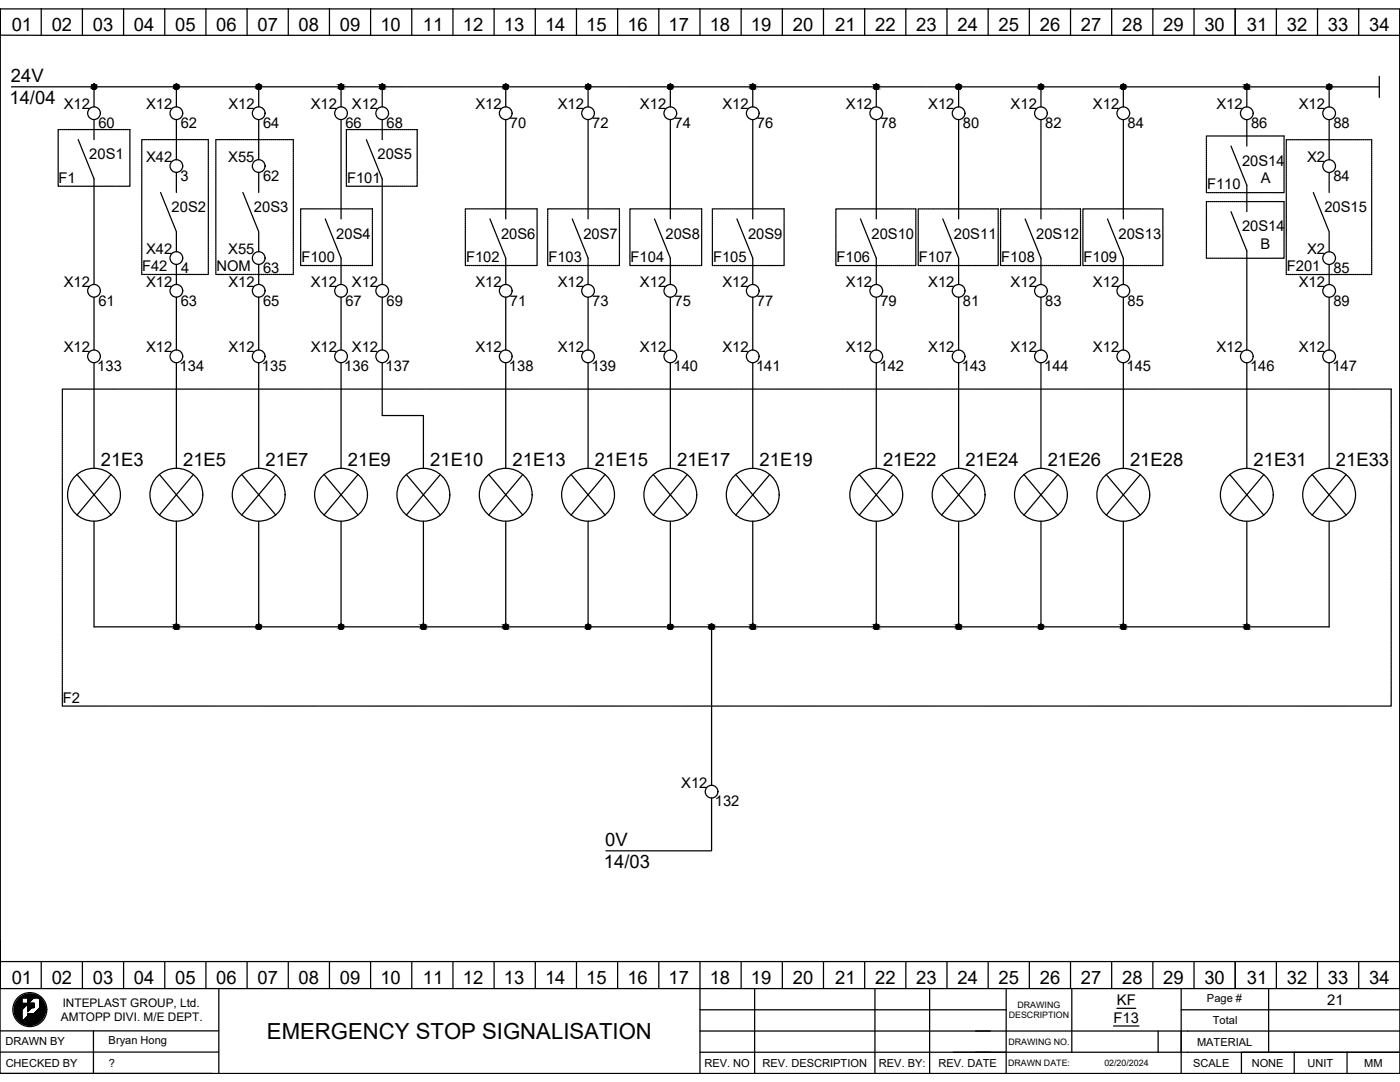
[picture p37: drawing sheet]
<svg xmlns="http://www.w3.org/2000/svg" width="279mm" height="216mm" viewBox="0 0 279 216" stroke-linecap="round" stroke-linejoin="round" font-family="sans-serif">
<defs><g id="words">
<text font-size="4.4" x="53.3" y="207.3">EMERGENCY STOP SIGNALISATION</text>
<g font-size="3.7">
<text x="2.3" y="6.2">01</text>
<text x="10.3" y="6.2">02</text>
<text x="18.5" y="6.2">03</text>
<text x="26.7" y="6.2">04</text>
<text x="34.9" y="6.2">05</text>
<text x="43.2" y="6.2">06</text>
<text x="51.4" y="6.2">07</text>
<text x="59.6" y="6.2">08</text>
<text x="67.8" y="6.2">09</text>
<text x="75.9" y="6.2">10</text>
<text x="84.4" y="6.2">11</text>
<text x="92.4" y="6.2">12</text>
<text x="100.6" y="6.2">13</text>
<text x="108.8" y="6.2">14</text>
<text x="117" y="6.2">15</text>
<text x="125.2" y="6.2">16</text>
<text x="133.4" y="6.2">17</text>
<text x="141.6" y="6.2">18</text>
<text x="149.9" y="6.2">19</text>
<text x="158.2" y="6.2">20</text>
<text x="166.7" y="6.2">21</text>
<text x="174.7" y="6.2">22</text>
<text x="182.9" y="6.2">23</text>
<text x="191.1" y="6.2">24</text>
<text x="199.3" y="6.2">25</text>
<text x="207.5" y="6.2">26</text>
<text x="215.7" y="6.2">27</text>
<text x="223.9" y="6.2">28</text>
<text x="232.2" y="6.2">29</text>
<text x="240.4" y="6.2">30</text>
<text x="248.8" y="6.2">31</text>
<text x="256.8" y="6.2">32</text>
<text x="265" y="6.2">33</text>
<text x="273.2" y="6.2">34</text>
<text x="2.2" y="16.4">24V</text>
<text x="1.9" y="20.8">14/04</text>
<text x="20.1" y="93">21E3</text>
<text x="36.5" y="93">21E5</text>
<text x="53" y="93.1">21E7</text>
<text x="69.4" y="93">21E9</text>
<text x="85.8" y="93">21E10</text>
<text x="102.3" y="93">21E13</text>
<text x="118.7" y="93">21E15</text>
<text x="135.1" y="93.1">21E17</text>
<text x="151.6" y="93">21E19</text>
<text x="176.2" y="93.1">21E22</text>
<text x="192.7" y="93.1">21E24</text>
<text x="209.1" y="93">21E26</text>
<text x="225.5" y="93">21E28</text>
<text x="250.2" y="93">21E31</text>
<text x="266.6" y="93">21E33</text>
<text x="120.5" y="173.3">14/03</text>
<text x="120.8" y="168.9">0V</text>
<text x="2.3" y="196.4">01</text>
<text x="10.3" y="196.4">02</text>
<text x="18.5" y="196.4">03</text>
<text x="26.7" y="196.4">04</text>
<text x="34.9" y="196.4">05</text>
<text x="43.2" y="196.4">06</text>
<text x="51.4" y="196.4">07</text>
<text x="59.6" y="196.4">08</text>
<text x="67.8" y="196.4">09</text>
<text x="75.9" y="196.4">10</text>
<text x="84.4" y="196.4">11</text>
<text x="92.4" y="196.4">12</text>
<text x="100.6" y="196.4">13</text>
<text x="108.8" y="196.4">14</text>
<text x="117" y="196.4">15</text>
<text x="125.2" y="196.4">16</text>
<text x="133.4" y="196.4">17</text>
<text x="141.6" y="196.4">18</text>
<text x="149.9" y="196.4">19</text>
<text x="158.2" y="196.4">20</text>
<text x="166.7" y="196.4">21</text>
<text x="174.7" y="196.4">22</text>
<text x="182.9" y="196.4">23</text>
<text x="191.1" y="196.4">24</text>
<text x="199.3" y="196.4">25</text>
<text x="207.5" y="196.4">26</text>
<text x="215.7" y="196.4">27</text>
<text x="223.9" y="196.4">28</text>
<text x="232.2" y="196.4">29</text>
<text x="240.4" y="196.4">30</text>
<text x="248.8" y="196.4">31</text>
<text x="256.8" y="196.4">32</text>
<text x="265" y="196.4">33</text>
<text x="273.2" y="196.4">34</text>
</g>
<g font-size="2.9">
<text x="12.7" y="21.8">X12</text>
<text x="29.1" y="21.8">X12</text>
<text x="45.6" y="21.8">X12</text>
<text x="62" y="21.8">X12</text>
<text x="70.2" y="21.8">X12</text>
<text x="94.9" y="21.8">X12</text>
<text x="111.3" y="21.8">X12</text>
<text x="127.7" y="21.8">X12</text>
<text x="144.2" y="21.8">X12</text>
<text x="168.8" y="21.8">X12</text>
<text x="185.3" y="21.8">X12</text>
<text x="201.7" y="21.8">X12</text>
<text x="218.1" y="21.8">X12</text>
<text x="242.8" y="21.8">X12</text>
<text x="259.2" y="21.8">X12</text>
<text x="19.6" y="25.5">60</text>
<text x="36.1" y="25.5">62</text>
<text x="52.5" y="25.5">64</text>
<text x="68.9" y="25.5">66</text>
<text x="77.1" y="25.5">68</text>
<text x="101.8" y="25.5">70</text>
<text x="118.2" y="25.5">72</text>
<text x="134.6" y="25.5">74</text>
<text x="151.1" y="25.5">76</text>
<text x="175.7" y="25.5">78</text>
<text x="192.2" y="25.5">80</text>
<text x="208.6" y="25.5">82</text>
<text x="225" y="25.5">84</text>
<text x="249.7" y="25.5">86</text>
<text x="266.1" y="25.5">88</text>
<text x="17.8" y="31.8">20S1</text>
<text x="29.1" y="32.3">X42</text>
<text x="45.5" y="32.3">X55</text>
<text x="75.3" y="31.8">20S5</text>
<text x="247.9" y="33.1">20S14</text>
<text x="260.8" y="32.3">X2</text>
<text x="11.7" y="36.5">F1</text>
<text x="36" y="36.1">3</text>
<text x="52.5" y="36.1">62</text>
<text x="69.3" y="36.5">F101</text>
<text x="240.9" y="37.8">F110</text>
<text x="251.6" y="36.6">A</text>
<text x="266.1" y="36.1">84</text>
<text x="34.3" y="42.3">20S2</text>
<text x="50.7" y="42.3">20S3</text>
<text x="67.1" y="47.6">20S4</text>
<text x="100" y="47.6">20S6</text>
<text x="116.4" y="47.6">20S7</text>
<text x="132.8" y="47.6">20S8</text>
<text x="149.3" y="47.6">20S9</text>
<text x="173.9" y="47.6">20S10</text>
<text x="190.4" y="47.6">20S11</text>
<text x="206.8" y="47.6">20S12</text>
<text x="223.2" y="47.6">20S13</text>
<text x="247.9" y="46.2">20S14</text>
<text x="264.3" y="42.3">20S15</text>
<text x="29.1" y="50.7">X42</text>
<text x="45.5" y="50.6">X55</text>
<text x="60.1" y="52.3">F100</text>
<text x="93" y="52.3">F102</text>
<text x="109.4" y="52.3">F103</text>
<text x="125.8" y="52.3">F104</text>
<text x="142.3" y="52.3">F105</text>
<text x="167" y="52.3">F106</text>
<text x="183.4" y="52.3">F107</text>
<text x="199.8" y="52.3">F108</text>
<text x="216.2" y="52.3">F109</text>
<text x="251.6" y="49.7">B</text>
<text x="260.8" y="50.7">X2</text>
<text x="12.7" y="57.2">X12</text>
<text x="28.4" y="54.1">F42</text>
<text x="29.1" y="57.2">X12</text>
<text x="36.1" y="54.4">4</text>
<text x="43.2" y="54.1">NOM</text>
<text x="45.6" y="57.2">X12</text>
<text x="52.5" y="54.4">63</text>
<text x="62" y="57.2">X12</text>
<text x="70.2" y="57.2">X12</text>
<text x="94.9" y="57.2">X12</text>
<text x="111.3" y="57.2">X12</text>
<text x="127.7" y="57.2">X12</text>
<text x="144.2" y="57.2">X12</text>
<text x="168.8" y="57.2">X12</text>
<text x="185.3" y="57.2">X12</text>
<text x="201.7" y="57.2">X12</text>
<text x="218.1" y="57.2">X12</text>
<text x="256.8" y="54.1">F201</text>
<text x="259.2" y="57.2">X12</text>
<text x="266.1" y="54.4">85</text>
<text x="19.6" y="61">61</text>
<text x="36.1" y="61">63</text>
<text x="52.5" y="61">65</text>
<text x="68.9" y="61">67</text>
<text x="77.1" y="61">69</text>
<text x="101.8" y="61">71</text>
<text x="118.2" y="61">73</text>
<text x="134.6" y="61">75</text>
<text x="151.1" y="61">77</text>
<text x="175.7" y="61">79</text>
<text x="192.2" y="61">81</text>
<text x="208.6" y="61">83</text>
<text x="225" y="61">85</text>
<text x="266.1" y="61">89</text>
<text x="12.7" y="70.3">X12</text>
<text x="29.1" y="70.3">X12</text>
<text x="45.6" y="70.3">X12</text>
<text x="62" y="70.3">X12</text>
<text x="70.2" y="70.3">X12</text>
<text x="94.9" y="70.3">X12</text>
<text x="111.3" y="70.3">X12</text>
<text x="127.7" y="70.3">X12</text>
<text x="144.2" y="70.3">X12</text>
<text x="168.8" y="70.3">X12</text>
<text x="185.3" y="70.3">X12</text>
<text x="201.7" y="70.3">X12</text>
<text x="218.1" y="70.3">X12</text>
<text x="242.8" y="70.3">X12</text>
<text x="259.2" y="70.3">X12</text>
<text x="19.4" y="74">133</text>
<text x="35.8" y="74">134</text>
<text x="52.3" y="74">135</text>
<text x="68.7" y="74">136</text>
<text x="76.9" y="74">137</text>
<text x="101.6" y="74">138</text>
<text x="118" y="74">139</text>
<text x="134.4" y="74">140</text>
<text x="150.9" y="74">141</text>
<text x="175.5" y="74">142</text>
<text x="192" y="74">143</text>
<text x="208.4" y="74">144</text>
<text x="224.8" y="74">145</text>
<text x="249.5" y="74">146</text>
<text x="265.9" y="74">147</text>
<text x="12.5" y="140.2">F2</text>
<text x="136" y="157.2">X12</text>
<text x="142.7" y="160.9">132</text>
<text x="222.9" y="200.6">KF</text>
<text x="264.9" y="200.4">21</text>
<text x="222.2" y="204.1">F13</text>
</g>
<g font-size="2.4">
<text x="12.2" y="203.7">AMTOPP DIVI. M/E DEPT.</text>
<text x="12.5" y="200.9">INTEPLAST GROUP, Ltd.</text>
</g>
<g font-size="2.2">
<text x="240.9" y="200">Page #</text>
<text x="1.1" y="208.6">DRAWN BY</text>
<text x="21.7" y="208.4">Bryan Hong</text>
<text x="238.9" y="208.6">MATERIAL</text>
<text x="242.1" y="204.4">Total</text>
<text x="1.1" y="212.9">CHECKED BY</text>
<text x="21.7" y="212.9">?</text>
<text x="140.6" y="212.9">REV. NO</text>
<text x="152.2" y="212.9">REV. DESCRIPTION</text>
<text x="175.4" y="212.9">REV. BY:</text>
<text x="187.3" y="212.9">REV. DATE</text>
<text x="238.1" y="212.9">SCALE</text>
<text x="249.8" y="212.9">NONE</text>
<text x="260.9" y="212.9">UNIT</text>
<text x="272.3" y="212.9">MM</text>
</g>
<g font-size="1.8">
<text x="201.3" y="203.2">DESCRIPTION</text>
<text x="203.1" y="201.1">DRAWING</text>
<text x="201.2" y="208.5">DRAWING NO.</text>
<text x="201.2" y="212.7">DRAWN DATE:</text>
<text x="220.4" y="212.7">02/20/2024</text>
</g>
</g></defs>
<g fill="none" stroke="#000" stroke-width=".25">
<path d="M0 1.8h279.4v212.4h-279.4zM0 7v-5.2v5.2M0 7v185v-4.3M0 7h279.4M2.3 17.3h273M8.2 1.7v5.3M16.4 1.7v5.3M18.8 17.3v4M24.7 1.7v5.3M32.9 1.7v5.3M35.2 17.3v4M41.1 1.7v5.3"/>
<path d="M49.3 1.7v5.3M51.6 17.3v4M57.5 1.7v5.3M65.7 1.7v5.3M68.1 17.3v4M74 1.7v5.3M76.3 17.3v4M82.2 1.7v5.3M90.4 1.7v5.3M98.6 1.7v5.3M100.9 17.3v4M106.8 1.7v5.3"/>
<path d="M115 1.7v5.3M117.4 17.3v4M123.3 1.7v5.3M131.5 1.7v5.3M133.8 17.3v4M139.7 1.7v5.3M147.9 1.7v5.3M150.2 17.3v4M156.1 1.7v5.3M164.3 1.7v5.3M172.6 1.7v5.3M174.9 17.3v4"/>
<path d="M180.8 1.7v5.3M189 1.7v5.3M191.3 17.3v4M197.2 1.7v5.3M205.4 1.7v5.3M207.7 17.3v4M213.6 1.7v5.3M221.9 1.7v5.3M224.2 17.3v4M230.1 1.7v5.3M238.3 1.7v5.3M246.5 1.7v5.3"/>
<path d="M248.8 17.3v4M254.7 1.7v5.3M262.9 1.7v5.3M265.3 17.3v4M271.2 1.7v5.3M275.3 15.2v4.2M279.4 1.8v195.5h-279.4v-5.3M11.6 36.9v.3h.2M11.6 26.2v.3M11.6 26.6v.3M11.6 27v.3M11.6 27.4v.3"/>
<path d="M11.6 27.8v.3M11.6 28.2v.3M11.6 28.6v.3M11.6 29v.3M11.6 29.4v.3M11.6 29.8v.3M11.6 30.2v.3M11.6 30.6v.3M11.6 31v.2M11.6 31.4v.2M11.6 31.8v.2M11.6 32.2v.2"/>
<path d="M11.6 32.6v.2M11.6 33v.2M11.6 33.4v.2M11.6 33.8v.2M11.6 34.1v.3M11.6 34.5v.3M11.6 34.9v.3M11.6 35.3v.3M11.6 35.7v.3M11.6 36.1v.3M11.6 36.5v.3M11.8 25.9h-.2v.2"/>
<path d="M11.9 37.2h.3M11.9 25.9h.3M12.3 37.2h.3M12.3 25.9h.3M12.7 37.2h.3M12.7 25.9h.3M13.1 37.2h.3M13.1 25.9h.3M13.5 37.2h.3M13.5 25.9h.3M13.9 37.2h.3M13.9 25.9h.3"/>
<path d="M14.3 37.2h.2M14.3 25.9h.2M14.7 37.2h.2M14.7 25.9h.2M15.1 37.2h.2M15.1 25.9h.2M15.5 37.2h.2M15.5 25.9h.2M15.6 27.9l3.2 7.8v21.1M15.9 37.2h.2M15.9 25.9h.2M16.3 37.2h.2"/>
<path d="M16.3 25.9h.2M16.7 37.2h.2M16.7 25.9h.2M17.1 37.2h.2M17.1 25.9h.2M17.4 37.2h.3M17.4 25.9h.3M17.8 37.2h.3M17.8 25.9h.3M18.2 37.2h.3M18.2 25.9h.3M18.6 37.2h.3"/>
<path d="M18.6 25.9h.3M18.8 23.9v4M19 37.2h.3M19 25.9h.3M19.4 37.2h.3M19.4 25.9h.3M19.8 37.2h.3M19.8 25.9h.3M20.2 37.2h.3M20.2 25.9h.3M20.6 37.2h.3M20.6 25.9h.3"/>
<path d="M21 37.2h.3M21 25.9h.3M21.4 37.2h.3M21.4 25.9h.3M21.8 37.2h.3M21.8 25.9h.3M22.2 37.2h.3M22.2 25.9h.3M22.6 37.2h.2M22.6 25.9h.2M23 37.2h.2M23 25.9h.2"/>
<path d="M23.4 37.2h.2M23.4 25.9h.2M23.8 37.2h.2M23.8 25.9h.2M24.2 37.2h.2M24.2 25.9h.2M24.6 37.2h.2M24.6 25.9h.2M25 37.2h.2M25 25.9h.2M25.4 37.2h.2M25.4 25.9h.2"/>
<path d="M25.7 25.9h.2v.2M25.9 36.9v.3h-.2M25.9 26.2v.3M25.9 26.6v.3M25.9 27v.3M25.9 27.4v.3M25.9 27.8v.3M25.9 28.2v.3M25.9 28.6v.3M25.9 29v.3M25.9 29.4v.3M25.9 29.8v.3"/>
<path d="M25.9 30.2v.3M25.9 30.6v.3M25.9 31v.2M25.9 31.4v.2M25.9 31.8v.2M25.9 32.2v.2M25.9 32.6v.2M25.9 33v.2M25.9 33.4v.2M25.9 33.8v.2M25.9 34.1v.3M25.9 34.5v.3"/>
<path d="M25.9 34.9v.3M25.9 35.3v.3M25.9 35.7v.3M25.9 36.1v.3M25.9 36.5v.3M28.3 28.1v.3M28.3 28.5v.3M28.3 28.9v.3M28.3 29.3v.3M28.3 29.7v.3M28.3 30.1v.3M28.3 30.5v.3"/>
<path d="M28.3 30.9v.3M28.3 31.3v.3M28.3 31.7v.3M28.3 32.1v.3M28.3 32.5v.2M28.3 32.9v.2M28.3 33.3v.2M28.3 33.7v.2M28.3 34.1v.2M28.3 34.5v.2M28.3 34.9v.2M28.3 35.2v.3"/>
<path d="M28.3 35.6v.3M28.3 36v.3M28.3 36.4v.3M28.3 36.8v.3M28.3 37.2v.3M28.3 37.6v.3M28.3 38v.3M28.3 38.4v.3M28.3 38.8v.3M28.3 39.2v.3M28.3 39.6v.3M28.3 40v.3"/>
<path d="M28.5 27.9h-.2v.1M28.7 27.9h.2M29.1 27.9h.2M29.5 27.9h.2M29.9 27.9h.2M30.3 27.9h.2M30.6 27.9h.3M31 27.9h.3M31.4 27.9h.3M31.8 27.9h.3M32 38.4l3.2 7.8v4M32.2 27.9h.3"/>
<path d="M32.6 27.9h.3M33 27.9h.3M33.4 27.9h.3M33.8 27.9h.3M34.2 27.9h.3M34.6 27.9h.3M35 27.9h.3M35.2 23.9v8M35.2 34.4v4M35.4 27.9h.3M35.8 27.9h.3M36.2 27.9h.2"/>
<path d="M36.6 27.9h.2M37 27.9h.2M37.4 27.9h.2M37.8 27.9h.2M38.2 27.9h.2M38.6 27.9h.2M39 27.9h.2M39.3 27.9h.3M39.7 27.9h.3M40.1 27.9h.3M40.5 27.9h.3M40.9 27.9h.3"/>
<path d="M41.3 27.9h.3v.1M41.6 28.1v.3M41.6 28.5v.3M41.6 28.9v.3M41.6 29.3v.3M41.6 29.7v.3M41.6 30.1v.3M41.6 30.5v.3M41.6 30.9v.3M41.6 31.3v.3M41.6 31.7v.3M41.6 32.1v.3"/>
<path d="M41.6 32.5v.2M41.6 32.9v.2M41.6 33.3v.2M41.6 33.7v.2M41.6 34.1v.2M41.6 34.5v.2M41.6 34.9v.2M41.6 35.2v.3M41.6 35.6v.3M41.6 36v.3M41.6 36.4v.3M41.6 36.8v.3"/>
<path d="M41.6 37.2v.3M41.6 37.6v.3M41.6 38v.3M41.6 38.4v.3M41.6 38.8v.3M41.6 39.2v.3M41.6 39.6v.3M41.6 40v.3M43.1 28.1v.3M43.1 28.5v.3M43.1 28.9v.3M43.1 29.3v.3"/>
<path d="M43.1 29.7v.3M43.1 30.1v.3M43.1 30.5v.3M43.1 30.9v.3M43.1 31.3v.3M43.1 31.7v.3M43.1 32.1v.3M43.1 32.5v.2M43.1 32.9v.2M43.1 33.3v.2M43.1 33.7v.2M43.1 34.1v.2"/>
<path d="M43.1 34.5v.2M43.1 34.9v.2M43.1 35.3v.2M43.1 35.6v.3M43.1 36v.3M43.1 36.4v.3M43.1 36.8v.3M43.1 37.2v.3M43.1 37.6v.3M43.1 38v.3M43.1 38.4v.3M43.1 38.8v.3"/>
<path d="M43.1 39.2v.3M43.1 39.6v.3M43.1 40v.3M43.2 27.9h-.1v.1M43.4 27.9h.2M43.8 27.9h.2M44.2 27.9h.2M44.6 27.9h.2M44.9 27.9h.3M45.3 27.9h.3M45.7 27.9h.3M46.1 27.9h.3"/>
<path d="M46.5 27.9h.3M46.9 27.9h.3M47.3 27.9h.3M47.7 27.9h.3M48.1 27.9h.3M48.5 38.4l3.1 7.8v4M48.5 27.9h.3M48.9 27.9h.3M49.3 27.9h.3M49.7 27.9h.3M50.1 27.9h.2M50.5 27.9h.2"/>
<path d="M50.9 27.9h.2M51.3 27.9h.2M51.6 23.9v8M51.6 34.4v4M51.7 27.9h.2M52.1 27.9h.2M52.5 27.9h.2M52.8 27.9h.3M53.2 27.9h.3M53.6 27.9h.3M54 27.9h.3M54.4 27.9h.3"/>
<path d="M54.8 27.9h.3M55.2 27.9h.3M55.6 27.9h.3M56 27.9h.3M56.4 27.9h.3M56.8 27.9h.3M57.2 27.9h.3M57.6 27.9h.3M58 27.9h.3M58.4 27.9h.1v.1M58.5 28.1v.3M58.5 28.5v.3"/>
<path d="M58.5 28.9v.3M58.5 29.3v.3M58.5 29.7v.3M58.5 30.1v.3M58.5 30.5v.3M58.5 30.9v.3M58.5 31.3v.3M58.5 31.7v.3M58.5 32.1v.3M58.5 32.5v.2M58.5 32.9v.2M58.5 33.3v.2"/>
<path d="M58.5 33.7v.2M58.5 34.1v.2M58.5 34.5v.2M58.5 34.9v.2M58.5 35.3v.2M58.5 35.6v.3M58.5 36v.3M58.5 36.4v.3M58.5 36.8v.3M58.5 37.2v.3M58.5 37.6v.3M58.5 38v.3"/>
<path d="M58.5 38.4v.3M58.5 38.8v.3M58.5 39.2v.3M58.5 39.6v.3M58.5 40v.3M68.1 23.9v19.8M69.1 36.9v.3h.3M69.1 26.2v.3M69.1 26.6v.3M69.1 27v.3M69.1 27.4v.3M69.1 27.8v.3"/>
<path d="M69.1 28.2v.3M69.1 28.6v.3M69.1 29v.3M69.1 29.4v.3M69.1 29.8v.3M69.1 30.2v.3M69.1 30.6v.3M69.1 31v.2M69.1 31.4v.2M69.1 31.8v.2M69.1 32.2v.2M69.1 32.6v.2"/>
<path d="M69.1 33v.2M69.1 33.4v.2M69.1 33.8v.2M69.1 34.1v.3M69.1 34.5v.3M69.1 34.9v.3M69.1 35.3v.3M69.1 35.7v.3M69.1 36.1v.3M69.1 36.5v.3M69.4 25.9h-.3v.2M69.5 37.2h.3"/>
<path d="M69.5 25.9h.3M69.9 37.2h.3M69.9 25.9h.3M70.3 37.2h.3M70.3 25.9h.3M70.7 37.2h.3M70.7 25.9h.3M71.1 37.2h.3M71.1 25.9h.3M71.5 37.2h.3M71.5 25.9h.3M71.9 37.2h.3"/>
<path d="M71.9 25.9h.3M72.3 37.2h.3M72.3 25.9h.3M72.7 37.2h.3M72.7 25.9h.3M73.1 37.2h.3M73.1 25.9h.3M73.1 27.9l3.2 7.8v21.1M73.5 37.2h.3M73.5 25.9h.3M73.9 37.2h.2M73.9 25.9h.2"/>
<path d="M74.3 37.2h.2M74.3 25.9h.2M74.7 37.2h.2M74.7 25.9h.2M75.1 37.2h.2M75.1 25.9h.2M75.5 37.2h.2M75.5 25.9h.2M75.9 37.2h.2M75.9 25.9h.2M76.3 37.2h.2M76.3 25.9h.2"/>
<path d="M76.3 23.9v4M76.7 37.2h.2M76.7 25.9h.2M77 37.2h.3M77 25.9h.3M77.4 37.2h.3M77.4 25.9h.3M77.8 37.2h.3M77.8 25.9h.3M78.2 37.2h.3M78.2 25.9h.3M78.6 37.2h.3"/>
<path d="M78.6 25.9h.3M79 37.2h.3M79 25.9h.3M79.4 37.2h.3M79.4 25.9h.3M79.8 37.2h.3M79.8 25.9h.3M80.2 37.2h.3M80.2 25.9h.3M80.6 37.2h.3M80.6 25.9h.3M81 37.2h.3"/>
<path d="M81 25.9h.3M81.4 37.2h.3M81.4 25.9h.3M81.8 37.2h.3M81.8 25.9h.3M82.2 37.2h.2M82.2 25.9h.2M82.6 37.2h.2M82.6 25.9h.2M83 25.9h.3v.2M83.3 36.9v.3h-.3M83.3 26.2v.3"/>
<path d="M83.3 26.6v.3M83.3 27v.3M83.3 27.4v.3M83.3 27.8v.3M83.3 28.2v.3M83.3 28.6v.3M83.3 29v.3M83.3 29.4v.3M83.3 29.8v.3M83.3 30.2v.3M83.3 30.6v.3M83.3 31v.2"/>
<path d="M83.3 31.4v.2M83.3 31.8v.2M83.3 32.2v.2M83.3 32.6v.2M83.3 33v.2M83.3 33.4v.2M83.3 33.8v.2M83.3 34.1v.3M83.3 34.5v.3M83.3 34.9v.3M83.3 35.3v.3M83.3 35.7v.3"/>
<path d="M83.3 36.1v.3M83.3 36.5v.3M100.9 23.9v19.8M117.4 23.9v19.8M133.8 23.9v19.8M150.2 23.9v19.8M174.9 23.9v19.8M191.3 23.9v19.8M207.7 23.9v19.8M224.2 23.9v19.8M240.8 38.2v.2h.1M240.8 27.5v.3"/>
<path d="M240.8 27.9v.3M240.8 28.3v.3M240.8 28.7v.3M240.8 29.1v.3M240.8 29.5v.3M240.8 29.9v.3M240.8 30.3v.2M240.8 30.7v.2M240.8 31.1v.2M240.8 31.5v.2M240.8 31.9v.2M240.8 32.3v.2"/>
<path d="M240.8 32.7v.2M240.8 33.1v.2M240.8 33.4v.3M240.8 33.8v.3M240.8 34.2v.3M240.8 34.6v.3M240.8 35v.3M240.8 35.4v.3M240.8 35.8v.3M240.8 36.2v.3M240.8 36.6v.3M240.8 37v.3"/>
<path d="M240.8 37.4v.3M240.8 37.8v.3M240.9 27.1h-.1v.3M241.1 38.4h.2M241.1 27.1h.2M241.5 38.4h.2M241.5 27.1h.2M241.9 38.4h.2M241.9 27.1h.2M242.3 38.4h.2M242.3 27.1h.2M242.6 38.4h.3"/>
<path d="M242.6 27.1h.3M243 38.4h.3M243 27.1h.3M243.4 38.4h.3M243.4 27.1h.3M243.8 38.4h.3M243.8 27.1h.3M244.2 38.4h.3M244.2 27.1h.3M244.6 38.4h.3M244.6 27.1h.3M245 38.4h.3"/>
<path d="M245 27.1h.3M245.4 38.4h.3M245.4 27.1h.3M245.7 29.1l3.1 7.9v5.2M245.8 38.4h.3M245.8 27.1h.3M246.2 38.4h.3M246.2 27.1h.3M246.6 38.4h.3M246.6 27.1h.3M247 38.4h.3M247 27.1h.3"/>
<path d="M247.4 38.4h.3M247.4 27.1h.3M247.8 38.4h.3M247.8 27.1h.3M248.2 38.4h.2M248.2 27.1h.2M248.6 38.4h.2M248.6 27.1h.2M248.8 23.9v5.2M249 38.4h.2M249 27.1h.2M249.4 38.4h.2"/>
<path d="M249.4 27.1h.2M249.8 38.4h.2M249.8 27.1h.2M250.2 38.4h.2M250.2 27.1h.2M250.6 38.4h.2M250.6 27.1h.2M251 38.4h.2M251 27.1h.2M251.3 38.4h.3M251.3 27.1h.3M251.7 38.4h.3"/>
<path d="M251.7 27.1h.3M252.1 38.4h.3M252.1 27.1h.3M252.5 38.4h.3M252.5 27.1h.3M252.9 38.4h.3M252.9 27.1h.3M253.3 38.4h.3M253.3 27.1h.3M253.7 38.4h.3M253.7 27.1h.3M254.1 38.4h.3"/>
<path d="M254.1 27.1h.3M254.5 38.4h.3M254.5 27.1h.3M254.9 38.4h.3M254.9 27.1h.3M255.3 38.4h.3M255.3 27.1h.3M255.7 38.4h.3M255.7 27.1h.3M256.1 27.1h.2v.3M256.3 38.2v.2h-.2M256.3 27.5v.3"/>
<path d="M256.3 27.9v.3M256.3 28.3v.3M256.3 28.7v.3M256.3 29.1v.3M256.3 29.5v.3M256.3 29.9v.3M256.3 30.3v.2M256.3 30.7v.2M256.3 31.1v.2M256.3 31.5v.2M256.3 31.9v.2M256.3 32.3v.2"/>
<path d="M256.3 32.7v.2M256.3 33.1v.2M256.3 33.4v.3M256.3 33.8v.3M256.3 34.2v.3M256.3 34.6v.3M256.3 35v.3M256.3 35.4v.3M256.3 35.8v.3M256.3 36.2v.3M256.3 36.6v.3M256.3 37v.3"/>
<path d="M256.3 37.4v.3M256.3 37.8v.3M256.7 28.1v.3M256.7 28.5v.3M256.7 28.9v.3M256.7 29.3v.3M256.7 29.7v.3M256.7 30.1v.3M256.7 30.5v.3M256.7 30.9v.3M256.7 31.3v.3M256.7 31.7v.3"/>
<path d="M256.7 32.1v.3M256.7 32.5v.3M256.7 32.9v.3M256.7 33.3v.2M256.7 33.7v.2M256.7 34.1v.2M256.7 34.5v.2M256.7 34.9v.2M256.7 35.3v.2M256.7 35.7v.2M256.7 36.1v.2M256.7 36.4v.3"/>
<path d="M256.7 36.8v.3M256.7 37.2v.3M256.7 37.6v.3M256.7 38v.3M256.7 38.4v.3M256.7 38.8v.3M256.7 39.2v.3M256.7 39.6v.3M256.9 27.9h-.2v.1M257 27.9h.3M257.4 27.9h.3M257.8 27.9h.2"/>
<path d="M258.2 27.9h.2M258.6 27.9h.2M259 27.9h.2M259.4 27.9h.2M259.8 27.9h.2M260.2 27.9h.2M260.6 27.9h.2M260.9 27.9h.3M261.3 27.9h.3M261.7 27.9h.3M262.1 38.4l3.2 7.8v4M262.1 27.9h.3"/>
<path d="M262.5 27.9h.3M262.9 27.9h.3M263.3 27.9h.3M263.7 27.9h.3M264.1 27.9h.3M264.5 27.9h.3M264.9 27.9h.3M265.3 23.9v8M265.3 34.4v4M265.3 27.9h.3M265.7 27.9h.3M266.1 27.9h.2"/>
<path d="M266.5 27.9h.2M266.9 27.9h.2M267.3 27.9h.2M267.7 27.9h.2M268.1 27.9h.2M268.5 27.9h.2M268.8 27.9h.3M269.2 27.9h.3M269.6 27.9h.3M270 27.9h.3M270.4 27.9h.3M270.8 27.9h.3"/>
<path d="M271.2 27.9h.3M271.6 27.9h.3M272 27.9h.3M272.4 27.9h.3M272.8 27.9h.3M273.2 27.9h.3M273.6 27.9h.1v.1M273.7 28.1v.3M273.7 28.5v.3M273.7 28.9v.3M273.7 29.3v.3M273.7 29.7v.3"/>
<path d="M273.7 30.1v.3M273.7 30.5v.3M273.7 30.9v.3M273.7 31.3v.3M273.7 31.7v.3M273.7 32.1v.3M273.7 32.5v.3M273.7 32.9v.3M273.7 33.3v.2M273.7 33.7v.2M273.7 34.1v.2M273.7 34.5v.2"/>
<path d="M273.7 34.9v.2M273.7 35.3v.2M273.7 35.7v.2M273.7 36.1v.2M273.7 36.4v.3M273.7 36.8v.3M273.7 37.2v.3M273.7 37.6v.3M273.7 38v.3M273.7 38.4v.3M273.7 38.8v.3M273.7 39.2v.3"/>
<path d="M273.7 39.6v.3M18.8 59.3v10.5M28.3 54.6v.2h.2M28.3 40.4v.3M28.3 40.8v.2M28.3 41.2v.2M28.3 41.6v.2M28.3 42v.2M28.3 42.4v.2M28.3 42.8v.2M28.3 43.2v.2M28.3 43.6v.2"/>
<path d="M28.3 43.9v.3M28.3 44.3v.3M28.3 44.7v.3M28.3 45.1v.3M28.3 45.5v.3M28.3 45.9v.3M28.3 46.3v.3M28.3 46.7v.3M28.3 47.1v.3M28.3 47.5v.3M28.3 47.9v.3M28.3 48.3v.3"/>
<path d="M28.3 48.7v.3M28.3 49.1v.3M28.3 49.5v.2M28.3 49.9v.2M28.3 50.3v.2M28.3 50.7v.2M28.3 51.1v.2M28.3 51.5v.2M28.3 51.9v.2M28.3 52.2v.3M28.3 52.6v.3M28.3 53v.3"/>
<path d="M28.3 53.4v.3M28.3 53.8v.3M28.3 54.2v.3M28.7 54.8h.2M29.1 54.8h.2M29.5 54.8h.2M29.9 54.8h.2M30.3 54.8h.2M30.6 54.8h.3M31 54.8h.3M31.4 54.8h.3M31.8 54.8h.3"/>
<path d="M32.2 54.8h.3M32.6 54.8h.3M33 54.8h.3M33.4 54.8h.3M33.8 54.8h.3M34.2 54.8h.3M34.6 54.8h.3M35 54.8h.3M35.2 52.8v4M35.2 59.3v10.5M35.4 54.8h.3M35.8 54.8h.3"/>
<path d="M36.2 54.8h.2M36.6 54.8h.2M37 54.8h.2M37.4 54.8h.2M37.8 54.8h.2M38.2 54.8h.2M38.6 54.8h.2M39 54.8h.2M39.3 54.8h.3M39.7 54.8h.3M40.1 54.8h.3M40.5 54.8h.3"/>
<path d="M40.9 54.8h.3M41.6 54.6v.2h-.3M41.6 40.4v.3M41.6 40.8v.2M41.6 41.2v.2M41.6 41.6v.2M41.6 42v.2M41.6 42.4v.2M41.6 42.8v.2M41.6 43.2v.2M41.6 43.6v.2M41.6 43.9v.3"/>
<path d="M41.6 44.3v.3M41.6 44.7v.3M41.6 45.1v.3M41.6 45.5v.3M41.6 45.9v.3M41.6 46.3v.3M41.6 46.7v.3M41.6 47.1v.3M41.6 47.5v.3M41.6 47.9v.3M41.6 48.3v.3M41.6 48.7v.3"/>
<path d="M41.6 49.1v.3M41.6 49.5v.2M41.6 49.9v.2M41.6 50.3v.2M41.6 50.7v.2M41.6 51.1v.2M41.6 51.5v.2M41.6 51.9v.2M41.6 52.2v.3M41.6 52.6v.3M41.6 53v.3M41.6 53.4v.3"/>
<path d="M41.6 53.8v.3M41.6 54.2v.3M43.1 54.6v.2h.1M43.1 40.4v.3M43.1 40.8v.2M43.1 41.2v.2M43.1 41.6v.2M43.1 42v.2M43.1 42.4v.2M43.1 42.8v.2M43.1 43.2v.2M43.1 43.6v.2"/>
<path d="M43.1 43.9v.3M43.1 44.3v.3M43.1 44.7v.3M43.1 45.1v.3M43.1 45.5v.3M43.1 45.9v.3M43.1 46.3v.3M43.1 46.7v.3M43.1 47.1v.3M43.1 47.5v.3M43.1 47.9v.3M43.1 48.3v.3"/>
<path d="M43.1 48.7v.3M43.1 49.1v.3M43.1 49.5v.2M43.1 49.9v.2M43.1 50.3v.2M43.1 50.7v.2M43.1 51.1v.2M43.1 51.5v.2M43.1 51.9v.2M43.1 52.2v.3M43.1 52.6v.3M43.1 53v.3"/>
<path d="M43.1 53.4v.3M43.1 53.8v.3M43.1 54.2v.3M43.4 54.8h.2M43.8 54.8h.2M44.2 54.8h.2M44.6 54.8h.2M44.9 54.8h.3M45.3 54.8h.3M45.7 54.8h.3M46.1 54.8h.3M46.5 54.8h.3"/>
<path d="M46.9 54.8h.3M47.3 54.8h.3M47.7 54.8h.3M48.1 54.8h.3M48.5 54.8h.3M48.9 54.8h.3M49.3 54.8h.3M49.7 54.8h.3M50.1 54.8h.2M50.5 54.8h.2M50.9 54.8h.2M51.3 54.8h.2"/>
<path d="M51.6 52.8v4M51.6 59.3v10.5M51.7 54.8h.2M52.1 54.8h.2M52.5 54.8h.2M52.8 54.8h.3M53.2 54.8h.3M53.6 54.8h.3M54 54.8h.3M54.4 54.8h.3M54.8 54.8h.3M55.2 54.8h.3"/>
<path d="M55.6 54.8h.3M56 54.8h.3M56.4 54.8h.3M56.8 54.8h.3M57.2 54.8h.3M57.6 54.8h.3M58 54.8h.3M58.5 54.6v.2h-.1M58.5 40.4v.3M58.5 40.8v.2M58.5 41.2v.2M58.5 41.6v.2"/>
<path d="M58.5 42v.2M58.5 42.4v.2M58.5 42.8v.2M58.5 43.2v.2M58.5 43.6v.2M58.5 43.9v.3M58.5 44.3v.3M58.5 44.7v.3M58.5 45.1v.3M58.5 45.5v.3M58.5 45.9v.3M58.5 46.3v.3"/>
<path d="M58.5 46.7v.3M58.5 47.1v.3M58.5 47.5v.3M58.5 47.9v.3M58.5 48.3v.3M58.5 48.7v.3M58.5 49.1v.3M58.5 49.5v.2M58.5 49.9v.2M58.5 50.3v.2M58.5 50.7v.2M58.5 51.1v.2"/>
<path d="M58.5 51.5v.2M58.5 51.9v.2M58.5 52.2v.3M58.5 52.6v.3M58.5 53v.3M58.5 53.4v.3M58.5 53.8v.3M58.5 54.2v.3M60 52.7v.3h.2M60 42.1v.2M60 42.4v.3M60 42.8v.3"/>
<path d="M60 43.2v.3M60 43.6v.3M60 44v.3M60 44.4v.3M60 44.8v.3M60 45.2v.3M60 45.6v.3M60 46v.3M60 46.4v.3M60 46.8v.3M60 47.2v.3M60 47.6v.3"/>
<path d="M60 48v.2M60 48.4v.2M60 48.8v.2M60 49.2v.2M60 49.6v.2M60 50v.2M60 50.4v.2M60 50.8v.2M60 51.1v.3M60 51.5v.3M60 51.9v.3M60 52.3v.3"/>
<path d="M60.2 41.7h-.2v.2M60.3 53h.3M60.3 41.7h.3M60.7 53h.3M60.7 41.7h.3M61.1 53h.3M61.1 41.7h.3M61.5 53h.3M61.5 41.7h.3M61.9 53h.3M61.9 41.7h.3M62.3 53h.3"/>
<path d="M62.3 41.7h.3M62.7 53h.2M62.7 41.7h.2M63.1 53h.2M63.1 41.7h.2M63.5 53h.2M63.5 41.7h.2M63.9 53h.2M63.9 41.7h.2M64.3 53h.2M64.3 41.7h.2M64.7 53h.2"/>
<path d="M64.7 41.7h.2M64.9 43.7l3.2 7.8v5.3M65.1 53h.2M65.1 41.7h.2M65.4 53h.3M65.4 41.7h.3M65.8 53h.3M65.8 41.7h.3M66.2 53h.3M66.2 41.7h.3M66.6 53h.3M66.6 41.7h.3"/>
<path d="M67 53h.3M67 41.7h.3M67.4 53h.3M67.4 41.7h.3M67.8 53h.3M67.8 41.7h.3M68.1 59.3v10.5M68.2 53h.3M68.2 41.7h.3M68.6 53h.3M68.6 41.7h.3M69 53h.3"/>
<path d="M69 41.7h.3M69.4 53h.3M69.4 41.7h.3M69.8 53h.3M69.8 41.7h.3M70.2 53h.3M70.2 41.7h.3M70.6 53h.3M70.6 41.7h.3M71 53h.2M71 41.7h.2M71.4 53h.2"/>
<path d="M71.4 41.7h.2M71.8 53h.2M71.8 41.7h.2M72.2 53h.2M72.2 41.7h.2M72.6 53h.2M72.6 41.7h.2M73 53h.2M73 41.7h.2M73.4 53h.2M73.4 41.7h.2M73.7 53h.3"/>
<path d="M73.7 41.7h.3M74.1 41.7h.2v.2M74.3 52.7v.3h-.2M74.3 42.1v.2M74.3 42.4v.3M74.3 42.8v.3M74.3 43.2v.3M74.3 43.6v.3M74.3 44v.3M74.3 44.4v.3M74.3 44.8v.3M74.3 45.2v.3"/>
<path d="M74.3 45.6v.3M74.3 46v.3M74.3 46.4v.3M74.3 46.8v.3M74.3 47.2v.3M74.3 47.6v.3M74.3 48v.2M74.3 48.4v.2M74.3 48.8v.2M74.3 49.2v.2M74.3 49.6v.2M74.3 50v.2"/>
<path d="M74.3 50.4v.2M74.3 50.8v.2M74.3 51.1v.3M74.3 51.5v.3M74.3 51.9v.3M74.3 52.3v.3M76.3 59.3v10.5M92.9 52.7v.3h.1M92.9 42.1v.2M92.9 42.5v.2M92.9 42.8v.3M92.9 43.2v.3"/>
<path d="M92.9 43.6v.3M92.9 44v.3M92.9 44.4v.3M92.9 44.8v.3M92.9 45.2v.3M92.9 45.6v.3M92.9 46v.3M92.9 46.4v.3M92.9 46.8v.3M92.9 47.2v.3M92.9 47.6v.3M92.9 48v.2"/>
<path d="M92.9 48.4v.2M92.9 48.8v.2M92.9 49.2v.2M92.9 49.6v.2M92.9 50v.2M92.9 50.4v.2M92.9 50.8v.2M92.9 51.1v.3M92.9 51.5v.3M92.9 51.9v.3M92.9 52.3v.3M93 41.7h-.1v.2"/>
<path d="M93.2 53h.2M93.2 41.7h.2M93.6 53h.2M93.6 41.7h.2M94 53h.2M94 41.7h.2M94.4 53h.2M94.4 41.7h.2M94.8 53h.2M94.8 41.7h.2M95.2 53h.2M95.2 41.7h.2"/>
<path d="M95.5 53h.3M95.5 41.7h.3M95.9 53h.3M95.9 41.7h.3M96.3 53h.3M96.3 41.7h.3M96.7 53h.3M96.7 41.7h.3M97.1 53h.3M97.1 41.7h.3M97.5 53h.3M97.5 41.7h.3"/>
<path d="M97.8 43.7l3.1 7.8v5.3M97.9 53h.3M97.9 41.7h.3M98.3 53h.3M98.3 41.7h.3M98.7 53h.3M98.7 41.7h.3M99.1 53h.3M99.1 41.7h.3M99.5 53h.3M99.5 41.7h.3M99.9 53h.3"/>
<path d="M99.9 41.7h.3M100.3 53h.3M100.3 41.7h.3M100.7 53h.2M100.7 41.7h.2M100.9 59.3v10.5M101.1 53h.2M101.1 41.7h.2M101.5 53h.2M101.5 41.7h.2M101.9 53h.2M101.9 41.7h.2"/>
<path d="M102.3 53h.2M102.3 41.7h.2M102.7 53h.2M102.7 41.7h.2M103.1 53h.2M103.1 41.7h.2M103.5 53h.2M103.5 41.7h.2M103.8 53h.3M103.8 41.7h.3M104.2 53h.3M104.2 41.7h.3"/>
<path d="M104.6 53h.3M104.6 41.7h.3M105 53h.3M105 41.7h.3M105.4 53h.3M105.4 41.7h.3M105.8 53h.3M105.8 41.7h.3M106.2 53h.3M106.2 41.7h.3M106.6 53h.3M106.6 41.7h.3"/>
<path d="M107 41.7h.2v.2M107.2 52.7v.3h-.2M107.2 42.1v.2M107.2 42.5v.2M107.2 42.8v.3M107.2 43.2v.3M107.2 43.6v.3M107.2 44v.3M107.2 44.4v.3M107.2 44.8v.3M107.2 45.2v.3M107.2 45.6v.3"/>
<path d="M107.2 46v.3M107.2 46.4v.3M107.2 46.8v.3M107.2 47.2v.3M107.2 47.6v.3M107.2 48v.2M107.2 48.4v.2M107.2 48.8v.2M107.2 49.2v.2M107.2 49.6v.2M107.2 50v.2M107.2 50.4v.2"/>
<path d="M107.2 50.8v.2M107.2 51.1v.3M107.2 51.5v.3M107.2 51.9v.3M107.2 52.3v.3M109.3 52.7v.3h.2M109.3 42.1v.2M109.3 42.5v.2M109.3 42.8v.3M109.3 43.2v.3M109.3 43.6v.3M109.3 44v.3"/>
<path d="M109.3 44.4v.3M109.3 44.8v.3M109.3 45.2v.3M109.3 45.6v.3M109.3 46v.3M109.3 46.4v.3M109.3 46.8v.3M109.3 47.2v.3M109.3 47.6v.3M109.3 48v.2M109.3 48.4v.2M109.3 48.8v.2"/>
<path d="M109.3 49.2v.2M109.3 49.6v.2M109.3 50v.2M109.3 50.4v.2M109.3 50.8v.2M109.3 51.1v.3M109.3 51.5v.3M109.3 51.9v.3M109.3 52.3v.3M109.5 41.7h-.2v.2M109.6 53h.3M109.6 41.7h.3"/>
<path d="M110 53h.3M110 41.7h.3M110.4 53h.3M110.4 41.7h.3M110.8 53h.3M110.8 41.7h.3M111.2 53h.3M111.2 41.7h.3M111.6 53h.2M111.6 41.7h.2M112 53h.2M112 41.7h.2"/>
<path d="M112.4 53h.2M112.4 41.7h.2M112.8 53h.2M112.8 41.7h.2M113.2 53h.2M113.2 41.7h.2M113.6 53h.2M113.6 41.7h.2M114 53h.2M114 41.7h.2M114.2 43.7l3.2 7.8v5.3M114.4 53h.2"/>
<path d="M114.4 41.7h.2M114.7 53h.3M114.7 41.7h.3M115.1 53h.3M115.1 41.7h.3M115.5 53h.3M115.5 41.7h.3M115.9 53h.3M115.9 41.7h.3M116.3 53h.3M116.3 41.7h.3M116.7 53h.3"/>
<path d="M116.7 41.7h.3M117.1 53h.3M117.1 41.7h.3M117.4 59.3v10.5M117.5 53h.3M117.5 41.7h.3M117.9 53h.3M117.9 41.7h.3M118.3 53h.3M118.3 41.7h.3M118.7 53h.3M118.7 41.7h.3"/>
<path d="M119.1 53h.3M119.1 41.7h.3M119.5 53h.3M119.5 41.7h.3M119.9 53h.3M119.9 41.7h.3M120.3 53h.2M120.3 41.7h.2M120.7 53h.2M120.7 41.7h.2M121.1 53h.2M121.1 41.7h.2"/>
<path d="M121.5 53h.2M121.5 41.7h.2M121.9 53h.2M121.9 41.7h.2M122.3 53h.2M122.3 41.7h.2M122.7 53h.2M122.7 41.7h.2M123.1 53h.2M123.1 41.7h.2M123.4 41.7h.2v.2M123.6 52.7v.3h-.2"/>
<path d="M123.6 42.1v.2M123.6 42.5v.2M123.6 42.8v.3M123.6 43.2v.3M123.6 43.6v.3M123.6 44v.3M123.6 44.4v.3M123.6 44.8v.3M123.6 45.2v.3M123.6 45.6v.3M123.6 46v.3M123.6 46.4v.3"/>
<path d="M123.6 46.8v.3M123.6 47.2v.3M123.6 47.6v.3M123.6 48v.2M123.6 48.4v.2M123.6 48.8v.2M123.6 49.2v.2M123.6 49.6v.2M123.6 50v.2M123.6 50.4v.2M123.6 50.8v.2M123.6 51.1v.3"/>
<path d="M123.6 51.5v.3M123.6 51.9v.3M123.6 52.3v.3M125.7 52.7v.3h.2M125.7 42.1v.2M125.7 42.5v.2M125.7 42.9v.2M125.7 43.2v.3M125.7 43.6v.3M125.7 44v.3M125.7 44.4v.3M125.7 44.8v.3"/>
<path d="M125.7 45.2v.3M125.7 45.6v.3M125.7 46v.3M125.7 46.4v.3M125.7 46.8v.3M125.7 47.2v.3M125.7 47.6v.3M125.7 48v.3M125.7 48.4v.2M125.7 48.8v.2M125.7 49.2v.2M125.7 49.6v.2"/>
<path d="M125.7 50v.2M125.7 50.4v.2M125.7 50.8v.2M125.7 51.1v.3M125.7 51.5v.3M125.7 51.9v.3M125.7 52.3v.3M125.9 41.7h-.2v.2M126 53h.3M126 41.7h.3M126.4 53h.3M126.4 41.7h.3"/>
<path d="M126.8 53h.3M126.8 41.7h.3M127.2 53h.3M127.2 41.7h.3M127.6 53h.3M127.6 41.7h.3M128 53h.3M128 41.7h.3M128.4 53h.3M128.4 41.7h.3M128.8 53h.3M128.8 41.7h.3"/>
<path d="M129.2 53h.3M129.2 41.7h.3M129.6 53h.2M129.6 41.7h.2M130 53h.2M130 41.7h.2M130.4 53h.2M130.4 41.7h.2M130.6 43.7l3.2 7.8v5.3M130.8 53h.2M130.8 41.7h.2M131.2 53h.2"/>
<path d="M131.2 41.7h.2M131.6 53h.2M131.6 41.7h.2M132 53h.2M132 41.7h.2M132.3 53h.3M132.3 41.7h.3M132.7 53h.3M132.7 41.7h.3M133.1 53h.3M133.1 41.7h.3M133.5 53h.3"/>
<path d="M133.5 41.7h.3M133.8 59.3v10.5M133.9 53h.3M133.9 41.7h.3M134.3 53h.3M134.3 41.7h.3M134.7 53h.3M134.7 41.7h.3M135.1 53h.3M135.1 41.7h.3M135.5 53h.3M135.5 41.7h.3"/>
<path d="M135.9 53h.3M135.9 41.7h.3M136.3 53h.3M136.3 41.7h.3M136.7 53h.3M136.7 41.7h.3M137.1 53h.3M137.1 41.7h.3M137.5 53h.2M137.5 41.7h.2M137.9 53h.2M137.9 41.7h.2"/>
<path d="M138.3 53h.2M138.3 41.7h.2M138.7 53h.2M138.7 41.7h.2M139.1 53h.2M139.1 41.7h.2M139.5 53h.2M139.5 41.7h.2M139.9 41.7h.1v.2M140 52.7v.3h-.1M140 42.1v.2M140 42.5v.2"/>
<path d="M140 42.9v.2M140 43.2v.3M140 43.6v.3M140 44v.3M140 44.4v.3M140 44.8v.3M140 45.2v.3M140 45.6v.3M140 46v.3M140 46.4v.3M140 46.8v.3M140 47.2v.3"/>
<path d="M140 47.6v.3M140 48v.3M140 48.4v.2M140 48.8v.2M140 49.2v.2M140 49.6v.2M140 50v.2M140 50.4v.2M140 50.8v.2M140 51.1v.3M140 51.5v.3M140 51.9v.3"/>
<path d="M140 52.3v.3M142.2 52.7v.3h.1M142.2 42.1v.2M142.2 42.5v.2M142.2 42.9v.2M142.2 43.2v.3M142.2 43.6v.3M142.2 44v.3M142.2 44.4v.3M142.2 44.8v.3M142.2 45.2v.3M142.2 45.6v.3"/>
<path d="M142.2 46v.3M142.2 46.4v.3M142.2 46.8v.3M142.2 47.2v.3M142.2 47.6v.3M142.2 48v.3M142.2 48.4v.3M142.2 48.8v.2M142.2 49.2v.2M142.2 49.6v.2M142.2 50v.2M142.2 50.4v.2"/>
<path d="M142.2 50.8v.2M142.2 51.2v.2M142.2 51.5v.3M142.2 51.9v.3M142.2 52.3v.3M142.3 41.7h-.1v.2M142.5 53h.2M142.5 41.7h.2M142.9 53h.2M142.9 41.7h.2M143.3 53h.2M143.3 41.7h.2"/>
<path d="M143.7 53h.2M143.7 41.7h.2M144.1 53h.2M144.1 41.7h.2M144.5 53h.2M144.5 41.7h.2M144.8 53h.3M144.8 41.7h.3M145.2 53h.3M145.2 41.7h.3M145.6 53h.3M145.6 41.7h.3"/>
<path d="M146 53h.3M146 41.7h.3M146.4 53h.3M146.4 41.7h.3M146.8 53h.3M146.8 41.7h.3M147.1 43.7l3.1 7.8v5.3M147.2 53h.3M147.2 41.7h.3M147.6 53h.3M147.6 41.7h.3M148 53h.3"/>
<path d="M148 41.7h.3M148.4 53h.3M148.4 41.7h.3M148.8 53h.3M148.8 41.7h.3M149.2 53h.3M149.2 41.7h.3M149.6 53h.3M149.6 41.7h.3M150 53h.3M150 41.7h.3M150.2 59.3v10.5"/>
<path d="M150.4 53h.2M150.4 41.7h.2M150.8 53h.2M150.8 41.7h.2M151.2 53h.2M151.2 41.7h.2M151.6 53h.2M151.6 41.7h.2M152 53h.2M152 41.7h.2M152.4 53h.2M152.4 41.7h.2"/>
<path d="M152.8 53h.2M152.8 41.7h.2M153.2 53h.2M153.2 41.7h.2M153.5 53h.3M153.5 41.7h.3M153.9 53h.3M153.9 41.7h.3M154.3 53h.3M154.3 41.7h.3M154.7 53h.3M154.7 41.7h.3"/>
<path d="M155.1 53h.3M155.1 41.7h.3M155.5 53h.3M155.5 41.7h.3M155.9 53h.3M155.9 41.7h.3M156.3 41.7h.2v.2M156.5 52.7v.3h-.2M156.5 42.1v.2M156.5 42.5v.2M156.5 42.9v.2M156.5 43.2v.3"/>
<path d="M156.5 43.6v.3M156.5 44v.3M156.5 44.4v.3M156.5 44.8v.3M156.5 45.2v.3M156.5 45.6v.3M156.5 46v.3M156.5 46.4v.3M156.5 46.8v.3M156.5 47.2v.3M156.5 47.6v.3M156.5 48v.3"/>
<path d="M156.5 48.4v.3M156.5 48.8v.2M156.5 49.2v.2M156.5 49.6v.2M156.5 50v.2M156.5 50.4v.2M156.5 50.8v.2M156.5 51.2v.2M156.5 51.5v.3M156.5 51.9v.3M156.5 52.3v.3M166.8 52.7v.3h.2"/>
<path d="M166.8 42.1v.2M166.8 42.5v.2M166.8 42.9v.2M166.8 43.2v.3M166.8 43.6v.3M166.8 44v.3M166.8 44.4v.3M166.8 44.8v.3M166.8 45.2v.3M166.8 45.6v.3M166.8 46v.3M166.8 46.4v.3"/>
<path d="M166.8 46.8v.3M166.8 47.2v.3M166.8 47.6v.3M166.8 48v.3M166.8 48.4v.3M166.8 48.8v.2M166.8 49.2v.2M166.8 49.6v.2M166.8 50v.2M166.8 50.4v.2M166.8 50.8v.2M166.8 51.2v.2"/>
<path d="M166.8 51.6v.2M166.8 51.9v.3M166.8 52.3v.3M167 41.7h-.2v.2M167.2 53h.2M167.2 41.7h.2M167.6 53h.2M167.6 41.7h.2M167.9 53h.3M167.9 41.7h.3M168.3 53h.3M168.3 41.7h.3"/>
<path d="M168.7 53h.3M168.7 41.7h.3M169.1 53h.3M169.1 41.7h.3M169.5 53h.3M169.5 41.7h.3M169.9 53h.3M169.9 41.7h.3M170.3 53h.3M170.3 41.7h.3M170.7 53h.3M170.7 41.7h.3"/>
<path d="M171.1 53h.3M171.1 41.7h.3M171.5 53h.3M171.5 41.7h.3M171.7 43.7l3.2 7.8v5.3M171.9 53h.3M171.9 41.7h.3M172.3 53h.3M172.3 41.7h.3M172.7 53h.3M172.7 41.7h.3M173.1 53h.2"/>
<path d="M173.1 41.7h.2M173.5 53h.2M173.5 41.7h.2M173.9 53h.2M173.9 41.7h.2M174.3 53h.2M174.3 41.7h.2M174.7 53h.2M174.7 41.7h.2M174.9 59.3v10.5M175.1 53h.2M175.1 41.7h.2"/>
<path d="M175.5 53h.2M175.5 41.7h.2M175.9 53h.2M175.9 41.7h.2M176.2 53h.3M176.2 41.7h.3M176.6 53h.3M176.6 41.7h.3M177 53h.3M177 41.7h.3M177.4 53h.3M177.4 41.7h.3"/>
<path d="M177.8 53h.3M177.8 41.7h.3M178.2 53h.3M178.2 41.7h.3M178.6 53h.3M178.6 41.7h.3M179 53h.3M179 41.7h.3M179.4 53h.3M179.4 41.7h.3M179.8 53h.3M179.8 41.7h.3"/>
<path d="M180.2 53h.3M180.2 41.7h.3M180.6 53h.3M180.6 41.7h.3M181 53h.3M181 41.7h.3M181.4 53h.2M181.4 41.7h.2M181.8 53h.2M181.8 41.7h.2M182.2 53h.2M182.2 41.7h.2"/>
<path d="M182.6 41.7h.2v.2M182.8 52.7v.3h-.2M182.8 42.1v.2M182.8 42.5v.2M182.8 42.9v.2M182.8 43.2v.3M182.8 43.6v.3M182.8 44v.3M182.8 44.4v.3M182.8 44.8v.3M182.8 45.2v.3M182.8 45.6v.3"/>
<path d="M182.8 46v.3M182.8 46.4v.3M182.8 46.8v.3M182.8 47.2v.3M182.8 47.6v.3M182.8 48v.3M182.8 48.4v.3M182.8 48.8v.2M182.8 49.2v.2M182.8 49.6v.2M182.8 50v.2M182.8 50.4v.2"/>
<path d="M182.8 50.8v.2M182.8 51.2v.2M182.8 51.6v.2M182.8 51.9v.3M182.8 52.3v.3M183.3 52.7v.3h.2M183.3 42.1v.2M183.3 42.5v.2M183.3 42.9v.2M183.3 43.2v.3M183.3 43.6v.3M183.3 44v.3"/>
<path d="M183.3 44.4v.3M183.3 44.8v.3M183.3 45.2v.3M183.3 45.6v.3M183.3 46v.3M183.3 46.4v.3M183.3 46.8v.3M183.3 47.2v.3M183.3 47.6v.3M183.3 48v.3M183.3 48.4v.3M183.3 48.8v.2"/>
<path d="M183.3 49.2v.2M183.3 49.6v.2M183.3 50v.2M183.3 50.4v.2M183.3 50.8v.2M183.3 51.2v.2M183.3 51.6v.2M183.3 51.9v.3M183.3 52.3v.3M183.5 41.7h-.2v.2M183.6 53h.2M183.6 41.7h.2"/>
<path d="M184 53h.2M184 41.7h.2M184.4 53h.2M184.4 41.7h.2M184.8 53h.2M184.8 41.7h.2M185.2 53h.2M185.2 41.7h.2M185.6 53h.2M185.6 41.7h.2M186 53h.2M186 41.7h.2"/>
<path d="M186.4 53h.2M186.4 41.7h.2M186.7 53h.3M186.7 41.7h.3M187.1 53h.3M187.1 41.7h.3M187.5 53h.3M187.5 41.7h.3M187.9 53h.3M187.9 41.7h.3M188.2 43.7l3.1 7.8v5.3M188.3 53h.3"/>
<path d="M188.3 41.7h.3M188.7 53h.3M188.7 41.7h.3M189.1 53h.3M189.1 41.7h.3M189.5 53h.3M189.5 41.7h.3M189.9 53h.3M189.9 41.7h.3M190.3 53h.3M190.3 41.7h.3M190.7 53h.3"/>
<path d="M190.7 41.7h.3M191.1 53h.3M191.1 41.7h.3M191.3 59.3v10.6M191.5 53h.3M191.5 41.7h.3M191.9 53h.3M191.9 41.7h.3M192.3 53h.2M192.3 41.7h.2M192.7 53h.2M192.7 41.7h.2"/>
<path d="M193.1 53h.2M193.1 41.7h.2M193.5 53h.2M193.5 41.7h.2M193.9 53h.2M193.9 41.7h.2M194.3 53h.2M194.3 41.7h.2M194.7 53h.2M194.7 41.7h.2M195.1 53h.2M195.1 41.7h.2"/>
<path d="M195.4 53h.3M195.4 41.7h.3M195.8 53h.3M195.8 41.7h.3M196.2 53h.3M196.2 41.7h.3M196.6 53h.3M196.6 41.7h.3M197 53h.3M197 41.7h.3M197.4 53h.3M197.4 41.7h.3"/>
<path d="M197.8 53h.3M197.8 41.7h.3M198.2 53h.3M198.2 41.7h.3M198.6 53h.3M198.6 41.7h.3M199 41.7h.2v.2M199.2 52.7v.3h-.2M199.2 42.1v.2M199.2 42.5v.2M199.2 42.9v.2M199.2 43.2v.3"/>
<path d="M199.2 43.6v.3M199.2 44v.3M199.2 44.4v.3M199.2 44.8v.3M199.2 45.2v.3M199.2 45.6v.3M199.2 46v.3M199.2 46.4v.3M199.2 46.8v.3M199.2 47.2v.3M199.2 47.6v.3M199.2 48v.3"/>
<path d="M199.2 48.4v.3M199.2 48.8v.2M199.2 49.2v.2M199.2 49.6v.2M199.2 50v.2M199.2 50.4v.2M199.2 50.8v.2M199.2 51.2v.2M199.2 51.6v.2M199.2 51.9v.3M199.2 52.3v.3M199.7 52.7v.3h.2"/>
<path d="M199.7 42.1v.2M199.7 42.5v.2M199.7 42.9v.2M199.7 43.2v.3M199.7 43.6v.3M199.7 44v.3M199.7 44.4v.3M199.7 44.8v.3M199.7 45.2v.3M199.7 45.6v.3M199.7 46v.3M199.7 46.4v.3"/>
<path d="M199.7 46.8v.3M199.7 47.2v.3M199.7 47.6v.3M199.7 48v.3M199.7 48.4v.3M199.7 48.8v.2M199.7 49.2v.2M199.7 49.6v.2M199.7 50v.2M199.7 50.4v.2M199.7 50.8v.2M199.7 51.2v.2"/>
<path d="M199.7 51.6v.2M199.7 51.9v.3M199.7 52.3v.3M199.9 41.7h-.2v.2M200 53h.3M200 41.7h.3M200.4 53h.3M200.4 41.7h.3M200.8 53h.3M200.8 41.7h.3M201.2 53h.3M201.2 41.7h.3"/>
<path d="M201.6 53h.3M201.6 41.7h.3M202 53h.3M202 41.7h.3M202.4 53h.3M202.4 41.7h.3M202.8 53h.3M202.8 41.7h.3M203.2 53h.2M203.2 41.7h.2M203.6 53h.2M203.6 41.7h.2"/>
<path d="M204 53h.2M204 41.7h.2M204.4 53h.2M204.4 41.7h.2M204.6 43.7l3.1 7.8v5.3M204.8 53h.2M204.8 41.7h.2M205.2 53h.2M205.2 41.7h.2M205.6 53h.2M205.6 41.7h.2M206 53h.2"/>
<path d="M206 41.7h.2M206.3 53h.3M206.3 41.7h.3M206.7 53h.3M206.7 41.7h.3M207.1 53h.3M207.1 41.7h.3M207.5 53h.3M207.5 41.7h.3M207.7 59.3v10.6M207.9 53h.3M207.9 41.7h.3"/>
<path d="M208.3 53h.3M208.3 41.7h.3M208.7 53h.3M208.7 41.7h.3M209.1 53h.3M209.1 41.7h.3M209.5 53h.3M209.5 41.7h.3M209.9 53h.3M209.9 41.7h.3M210.3 53h.3M210.3 41.7h.3"/>
<path d="M210.7 53h.3M210.7 41.7h.3M211.1 53h.3M211.1 41.7h.3M211.5 53h.2M211.5 41.7h.2M211.9 53h.2M211.9 41.7h.2M212.3 53h.2M212.3 41.7h.2M212.7 53h.2M212.7 41.7h.2"/>
<path d="M213.1 53h.2M213.1 41.7h.2M213.5 53h.2M213.5 41.7h.2M213.9 53h.2M213.9 41.7h.2M214.2 53h.3M214.2 41.7h.3M214.6 53h.3M214.6 41.7h.3M215 53h.3M215 41.7h.3"/>
<path d="M215.4 41.7h.2v.2M215.6 52.7v.3h-.2M215.6 42.1v.2M215.6 42.5v.2M215.6 42.9v.2M215.6 43.2v.3M215.6 43.6v.3M215.6 44v.3M215.6 44.4v.3M215.6 44.8v.3M215.6 45.2v.3M215.6 45.6v.3"/>
<path d="M215.6 46v.3M215.6 46.4v.3M215.6 46.8v.3M215.6 47.2v.3M215.6 47.6v.3M215.6 48v.3M215.6 48.4v.3M215.6 48.8v.2M215.6 49.2v.2M215.6 49.6v.2M215.6 50v.2M215.6 50.4v.2"/>
<path d="M215.6 50.8v.2M215.6 51.2v.2M215.6 51.6v.2M215.6 51.9v.3M215.6 52.3v.3M216.1 52.7v.3h.2M216.1 42.1v.2M216.1 42.5v.2M216.1 42.9v.2M216.1 43.2v.3M216.1 43.6v.3M216.1 44v.3"/>
<path d="M216.1 44.4v.3M216.1 44.8v.3M216.1 45.2v.3M216.1 45.6v.3M216.1 46v.3M216.1 46.4v.3M216.1 46.8v.3M216.1 47.2v.3M216.1 47.6v.3M216.1 48v.3M216.1 48.4v.3M216.1 48.8v.2"/>
<path d="M216.1 49.2v.2M216.1 49.6v.2M216.1 50v.2M216.1 50.4v.2M216.1 50.8v.2M216.1 51.2v.2M216.1 51.6v.2M216.1 51.9v.3M216.1 52.3v.3M216.3 41.7h-.2v.2M216.5 53h.2M216.5 41.7h.2"/>
<path d="M216.8 53h.3M216.8 41.7h.3M217.2 53h.3M217.2 41.7h.3M217.6 53h.3M217.6 41.7h.3M218 53h.3M218 41.7h.3M218.4 53h.3M218.4 41.7h.3M218.8 53h.3M218.8 41.7h.3"/>
<path d="M219.2 53h.3M219.2 41.7h.3M219.6 53h.3M219.6 41.7h.3M220 53h.3M220 41.7h.3M220.4 53h.3M220.4 41.7h.3M220.8 53h.3M220.8 41.7h.3M221 43.7l3.2 7.8v5.3M221.2 53h.3"/>
<path d="M221.2 41.7h.3M221.6 53h.3M221.6 41.7h.3M222 53h.3M222 41.7h.3M222.4 53h.2M222.4 41.7h.2M222.8 53h.2M222.8 41.7h.2M223.2 53h.2M223.2 41.7h.2M223.6 53h.2"/>
<path d="M223.6 41.7h.2M224 53h.2M224 41.7h.2M224.2 59.3v10.6M224.4 53h.2M224.4 41.7h.2M224.8 53h.2M224.8 41.7h.2M225.1 53h.3M225.1 41.7h.3M225.5 53h.3M225.5 41.7h.3"/>
<path d="M225.9 53h.3M225.9 41.7h.3M226.3 53h.3M226.3 41.7h.3M226.7 53h.3M226.7 41.7h.3M227.1 53h.3M227.1 41.7h.3M227.5 53h.3M227.5 41.7h.3M227.9 53h.3M227.9 41.7h.3"/>
<path d="M228.3 53h.3M228.3 41.7h.3M228.7 53h.3M228.7 41.7h.3M229.1 53h.3M229.1 41.7h.3M229.5 53h.3M229.5 41.7h.3M229.9 53h.3M229.9 41.7h.3M230.3 53h.3M230.3 41.7h.3"/>
<path d="M230.7 53h.2M230.7 41.7h.2M231.1 53h.2M231.1 41.7h.2M231.5 53h.2M231.5 41.7h.2M231.9 41.7h.2v.2M232.1 52.7v.3h-.2M232.1 42.1v.2M232.1 42.5v.2M232.1 42.9v.2M232.1 43.2v.3"/>
<path d="M232.1 43.6v.3M232.1 44v.3M232.1 44.4v.3M232.1 44.8v.3M232.1 45.2v.3M232.1 45.6v.3M232.1 46v.3M232.1 46.4v.3M232.1 46.8v.3M232.1 47.2v.3M232.1 47.6v.3M232.1 48v.3"/>
<path d="M232.1 48.4v.3M232.1 48.8v.2M232.1 49.2v.2M232.1 49.6v.2M232.1 50v.2M232.1 50.4v.2M232.1 50.8v.2M232.1 51.2v.2M232.1 51.6v.2M232.1 51.9v.3M232.1 52.3v.3M240.8 51.3v.2h.1"/>
<path d="M240.8 40.6v.3M240.8 41v.3M240.8 41.4v.3M240.8 41.8v.3M240.8 42.2v.3M240.8 42.6v.2M240.8 43v.2M240.8 43.4v.2M240.8 43.8v.2M240.8 44.2v.2M240.8 44.6v.2M240.8 45v.2"/>
<path d="M240.8 45.3v.3M240.8 45.7v.3M240.8 46.1v.3M240.8 46.5v.3M240.8 46.9v.3M240.8 47.3v.3M240.8 47.7v.3M240.8 48.1v.3M240.8 48.5v.3M240.8 48.9v.3M240.8 49.3v.3M240.8 49.7v.3"/>
<path d="M240.8 50.1v.3M240.8 50.5v.3M240.8 50.9v.2M240.9 40.2h-.1v.3M241.1 51.5h.2M241.1 40.2h.2M241.5 51.5h.2M241.5 40.2h.2M241.9 51.5h.2M241.9 40.2h.2M242.3 51.5h.2M242.3 40.2h.2"/>
<path d="M242.6 51.5h.3M242.6 40.2h.3M243 51.5h.3M243 40.2h.3M243.4 51.5h.3M243.4 40.2h.3M243.8 51.5h.3M243.8 40.2h.3M244.2 51.5h.3M244.2 40.2h.3M244.6 51.5h.3M244.6 40.2h.3"/>
<path d="M245 51.5h.3M245 40.2h.3M245.4 51.5h.3M245.4 40.2h.3M245.7 42.2l3.1 7.8v19.9M245.8 51.5h.3M245.8 40.2h.3M246.2 51.5h.3M246.2 40.2h.3M246.6 51.5h.3M246.6 40.2h.3M247 51.5h.3"/>
<path d="M247 40.2h.3M247.4 51.5h.3M247.4 40.2h.3M247.8 51.5h.3M247.8 40.2h.3M248.2 51.5h.2M248.2 40.2h.2M248.6 51.5h.2M248.6 40.2h.2M249 51.5h.2M249 40.2h.2M249.4 51.5h.2"/>
<path d="M249.4 40.2h.2M249.8 51.5h.2M249.8 40.2h.2M250.2 51.5h.2M250.2 40.2h.2M250.6 51.5h.2M250.6 40.2h.2M251 51.5h.2M251 40.2h.2M251.3 51.5h.3M251.3 40.2h.3M251.7 51.5h.3"/>
<path d="M251.7 40.2h.3M252.1 51.5h.3M252.1 40.2h.3M252.5 51.5h.3M252.5 40.2h.3M252.9 51.5h.3M252.9 40.2h.3M253.3 51.5h.3M253.3 40.2h.3M253.7 51.5h.3M253.7 40.2h.3M254.1 51.5h.3"/>
<path d="M254.1 40.2h.3M254.5 51.5h.3M254.5 40.2h.3M254.9 51.5h.3M254.9 40.2h.3M255.3 51.5h.3M255.3 40.2h.3M255.7 51.5h.3M255.7 40.2h.3M256.1 40.2h.2v.3M256.3 51.3v.2h-.2M256.3 40.6v.3"/>
<path d="M256.3 41v.3M256.3 41.4v.3M256.3 41.8v.3M256.3 42.2v.3M256.3 42.6v.2M256.3 43v.2M256.3 43.4v.2M256.3 43.8v.2M256.3 44.2v.2M256.3 44.6v.2M256.3 45v.2M256.3 45.3v.3"/>
<path d="M256.3 45.7v.3M256.3 46.1v.3M256.3 46.5v.3M256.3 46.9v.3M256.3 47.3v.3M256.3 47.7v.3M256.3 48.1v.3M256.3 48.5v.3M256.3 48.9v.3M256.3 49.3v.3M256.3 49.7v.3M256.3 50.1v.3"/>
<path d="M256.3 50.5v.3M256.3 50.9v.2M256.7 54.6v.2h.2M256.7 40v.3M256.7 40.4v.3M256.7 40.8v.3M256.7 41.2v.3M256.7 41.6v.3M256.7 42v.2M256.7 42.4v.2M256.7 42.8v.2M256.7 43.2v.2"/>
<path d="M256.7 43.6v.2M256.7 44v.2M256.7 44.4v.2M256.7 44.8v.2M256.7 45.1v.3M256.7 45.5v.3M256.7 45.9v.3M256.7 46.3v.3M256.7 46.7v.3M256.7 47.1v.3M256.7 47.5v.3M256.7 47.9v.3"/>
<path d="M256.7 48.3v.3M256.7 48.7v.3M256.7 49.1v.3M256.7 49.5v.3M256.7 49.9v.3M256.7 50.3v.3M256.7 50.7v.2M256.7 51.1v.2M256.7 51.5v.2M256.7 51.9v.2M256.7 52.3v.2M256.7 52.7v.2"/>
<path d="M256.7 53.1v.2M256.7 53.5v.2M256.7 53.8v.3M256.7 54.2v.3M257 54.8h.3M257.4 54.8h.3M257.8 54.8h.2M258.2 54.8h.2M258.6 54.8h.2M259 54.8h.2M259.4 54.8h.2M259.8 54.8h.2"/>
<path d="M260.2 54.8h.2M260.6 54.8h.2M260.9 54.8h.3M261.3 54.8h.3M261.7 54.8h.3M262.1 54.8h.3M262.5 54.8h.3M262.9 54.8h.3M263.3 54.8h.3M263.7 54.8h.3M264.1 54.8h.3M264.5 54.8h.3"/>
<path d="M264.9 54.8h.3M265.3 52.8v4M265.3 59.3v10.6M265.3 54.8h.3M265.7 54.8h.3M266.1 54.8h.2M266.5 54.8h.2M266.9 54.8h.2M267.3 54.8h.2M267.7 54.8h.2M268.1 54.8h.2M268.5 54.8h.2"/>
<path d="M268.8 54.8h.3M269.2 54.8h.3M269.6 54.8h.3M270 54.8h.3M270.4 54.8h.3M270.8 54.8h.3M271.2 54.8h.3M271.6 54.8h.3M272 54.8h.3M272.4 54.8h.3M272.8 54.8h.3M273.2 54.8h.3"/>
<path d="M273.7 54.6v.2h-.1M273.7 40v.3M273.7 40.4v.3M273.7 40.8v.3M273.7 41.2v.3M273.7 41.6v.3M273.7 42v.2M273.7 42.4v.2M273.7 42.8v.2M273.7 43.2v.2M273.7 43.6v.2M273.7 44v.2"/>
<path d="M273.7 44.4v.2M273.7 44.8v.2M273.7 45.1v.3M273.7 45.5v.3M273.7 45.9v.3M273.7 46.3v.3M273.7 46.7v.3M273.7 47.1v.3M273.7 47.5v.3M273.7 47.9v.3M273.7 48.3v.3M273.7 48.7v.3"/>
<path d="M273.7 49.1v.3M273.7 49.5v.3M273.7 49.9v.3M273.7 50.3v.3M273.7 50.7v.2M273.7 51.1v.2M273.7 51.5v.2M273.7 51.9v.2M273.7 52.3v.2M273.7 52.7v.2M273.7 53.1v.2M273.7 53.5v.2"/>
<path d="M273.7 53.8v.3M273.7 54.2v.3M12.4 78.1v.3M12.4 78.5v.3M12.4 78.9v.3M12.4 79.3v.2M12.4 79.7v.2M12.7 77.6h-.3v.4M12.9 77.6h.2M13.3 77.6h.2M13.7 77.6h.2M14.1 77.6h.2"/>
<path d="M14.5 77.6h.2M14.8 77.6h.3M15.2 77.6h.3M15.6 77.6h.3M16 77.6h.3M16.4 77.6h.3M16.8 77.6h.3M17.2 77.6h.3M17.6 77.6h.3M18 77.6h.3M18.4 77.6h.3M18.8 72.4v21.1"/>
<path d="M18.8 77.6h.3M19.2 77.6h.3M19.6 77.6h.3M20 77.6h.3M20.4 77.6h.2M20.8 77.6h.2M21.2 77.6h.2M21.6 77.6h.2M22 77.6h.2M22.4 77.6h.2M22.8 77.6h.2M23.2 77.6h.2"/>
<path d="M23.5 77.6h.3M23.9 77.6h.3M24.3 77.6h.3M24.7 77.6h.3M25.1 77.6h.3M25.5 77.6h.3M25.9 77.6h.3M26.3 77.6h.3M26.7 77.6h.3M27.1 77.6h.3M27.5 77.6h.3M27.9 77.6h.3"/>
<path d="M28.3 77.6h.3M28.7 77.6h.3M29.1 77.6h.2M29.5 77.6h.2M29.9 77.6h.2M30.3 77.6h.2M30.7 77.6h.2M31.1 77.6h.2M31.5 77.6h.2M31.9 77.6h.2M32.2 77.6h.3M32.6 77.6h.3"/>
<path d="M33 77.6h.3M33.4 77.6h.3M33.8 77.6h.3M34.2 77.6h.3M34.6 77.6h.3M35 77.6h.3M35.2 72.4v21.1M35.4 77.6h.3M35.8 77.6h.3M36.2 77.6h.3M36.6 77.6h.3M37 77.6h.3"/>
<path d="M37.4 77.6h.2M37.8 77.6h.2M38.2 77.6h.2M38.6 77.6h.2M39 77.6h.2M39.4 77.6h.2M39.8 77.6h.2M40.1 77.6h.3M40.5 77.6h.3M40.9 77.6h.3M41.3 77.6h.3M41.7 77.6h.3"/>
<path d="M42.1 77.6h.3M42.5 77.6h.3M42.9 77.6h.3M43.3 77.6h.3M43.7 77.6h.3M44.1 77.6h.3M44.5 77.6h.3M44.9 77.6h.3M45.3 77.6h.3M45.7 77.6h.2M46.1 77.6h.2M46.5 77.6h.2"/>
<path d="M46.9 77.6h.2M47.3 77.6h.2M47.7 77.6h.2M48.1 77.6h.2M48.5 77.6h.2M48.8 77.6h.3M49.2 77.6h.3M49.6 77.6h.3M50 77.6h.3M50.4 77.6h.3M50.8 77.6h.3M51.2 77.6h.3"/>
<path d="M51.6 77.6h.3M51.6 72.4v21.1M52 77.6h.3M52.4 77.6h.3M52.8 77.6h.3M53.2 77.6h.3M53.6 77.6h.3M54 77.6h.3M54.4 77.6h.2M54.8 77.6h.2M55.2 77.6h.2M55.6 77.6h.2"/>
<path d="M56 77.6h.2M56.4 77.6h.2M56.8 77.6h.2M57.2 77.6h.2M57.5 77.6h.3M57.9 77.6h.3M58.3 77.6h.3M58.7 77.6h.3M59.1 77.6h.3M59.5 77.6h.3M59.9 77.6h.3M60.3 77.6h.3"/>
<path d="M60.7 77.6h.3M61.1 77.6h.3M61.5 77.6h.3M61.9 77.6h.3M62.3 77.6h.3M62.7 77.6h.2M63.1 77.6h.2M63.5 77.6h.2M63.9 77.6h.2M64.3 77.6h.2M64.7 77.6h.2M65.1 77.6h.2"/>
<path d="M65.5 77.6h.2M65.8 77.6h.3M66.2 77.6h.3M66.6 77.6h.3M67 77.6h.3M67.4 77.6h.3M67.8 77.6h.3M68.1 72.4v21.1M68.2 77.6h.3M68.6 77.6h.3M69 77.6h.3M69.4 77.6h.3"/>
<path d="M69.8 77.6h.3M70.2 77.6h.3M70.6 77.6h.3M71 77.6h.2M71.4 77.6h.2M71.8 77.6h.2M72.2 77.6h.2M72.6 77.6h.2M73 77.6h.2M73.4 77.6h.2M73.8 77.6h.2M74.1 77.6h.3"/>
<path d="M74.5 77.6h.3M74.9 77.6h.3M75.3 77.6h.3M75.7 77.6h.3M76.1 77.6h.3M76.3 72.4v10.5h8.2v10.6M76.5 77.6h.3M76.9 77.6h.3M77.3 77.6h.3M77.7 77.6h.3M78.1 77.6h.3M78.5 77.6h.3"/>
<path d="M78.9 77.6h.3M79.3 77.6h.2M79.7 77.6h.2M80.1 77.6h.2M80.5 77.6h.2M80.9 77.6h.2M81.3 77.6h.2M81.7 77.6h.2M82.1 77.6h.2M82.4 77.6h.3M82.8 77.6h.3M83.2 77.6h.3"/>
<path d="M83.6 77.6h.3M84 77.6h.3M84.4 77.6h.3M84.8 77.6h.3M85.2 77.6h.3M85.6 77.6h.3M86 77.6h.3M86.4 77.6h.3M86.8 77.6h.3M87.2 77.6h.3M87.6 77.6h.3M88 77.6h.2"/>
<path d="M88.4 77.6h.2M88.8 77.6h.2M89.2 77.6h.2M89.6 77.6h.2M90 77.6h.2M90.4 77.6h.2M90.8 77.6h.2M91.1 77.6h.3M91.5 77.6h.3M91.9 77.6h.3M92.3 77.6h.3M92.7 77.6h.3"/>
<path d="M93.1 77.6h.3M93.5 77.6h.3M93.9 77.6h.3M94.3 77.6h.3M94.7 77.6h.3M95.1 77.6h.3M95.5 77.6h.3M95.9 77.6h.3M96.3 77.6h.3M96.7 77.6h.2M97.1 77.6h.2M97.5 77.6h.2"/>
<path d="M97.9 77.6h.2M98.3 77.6h.2M98.7 77.6h.2M99.1 77.6h.2M99.4 77.6h.3M99.8 77.6h.3M100.2 77.6h.3M100.6 77.6h.3M100.9 72.4v21.1M101 77.6h.3M101.4 77.6h.3M101.8 77.6h.3"/>
<path d="M102.2 77.6h.3M102.6 77.6h.3M103 77.6h.3M103.4 77.6h.3M103.8 77.6h.3M104.2 77.6h.3M104.6 77.6h.2M105 77.6h.2M105.4 77.6h.2M105.8 77.6h.2M106.2 77.6h.2M106.6 77.6h.2"/>
<path d="M107 77.6h.2M107.4 77.6h.2M107.7 77.6h.3M108.1 77.6h.3M108.5 77.6h.3M108.9 77.6h.3M109.3 77.6h.3M109.7 77.6h.3M110.1 77.6h.3M110.5 77.6h.3M110.9 77.6h.3M111.3 77.6h.3"/>
<path d="M111.7 77.6h.3M112.1 77.6h.3M112.5 77.6h.3M112.9 77.6h.3M113.3 77.6h.2M113.7 77.6h.2M114.1 77.6h.2M114.5 77.6h.2M114.9 77.6h.2M115.3 77.6h.2M115.7 77.6h.2M116.1 77.6h.2"/>
<path d="M116.4 77.6h.3M116.8 77.6h.3M117.2 77.6h.3M117.4 72.4v21.1M117.6 77.6h.3M118 77.6h.3M118.4 77.6h.3M118.8 77.6h.3M119.2 77.6h.3M119.6 77.6h.3M120 77.6h.3M120.4 77.6h.3"/>
<path d="M120.8 77.6h.3M121.2 77.6h.3M121.6 77.6h.3M122 77.6h.2M122.4 77.6h.2M122.8 77.6h.2M123.2 77.6h.2M123.6 77.6h.2M124 77.6h.2M124.4 77.6h.2M124.8 77.6h.2M125.1 77.6h.3"/>
<path d="M125.5 77.6h.3M125.9 77.6h.3M126.3 77.6h.3M126.7 77.6h.3M127.1 77.6h.3M127.5 77.6h.3M127.9 77.6h.3M128.3 77.6h.3M128.7 77.6h.3M129.1 77.6h.3M129.5 77.6h.3M129.9 77.6h.3"/>
<path d="M130.3 77.6h.2M130.7 77.6h.2M131.1 77.6h.2M131.5 77.6h.2M131.9 77.6h.2M132.3 77.6h.2M132.7 77.6h.2M133.1 77.6h.2M133.4 77.6h.3M133.8 72.4v21.1M133.8 77.6h.3M134.2 77.6h.3"/>
<path d="M134.6 77.6h.3M135 77.6h.3M135.4 77.6h.3M135.8 77.6h.3M136.2 77.6h.3M136.6 77.6h.3M137 77.6h.3M137.4 77.6h.3M137.8 77.6h.3M138.2 77.6h.3M138.6 77.6h.2M139 77.6h.2"/>
<path d="M139.4 77.6h.2M139.8 77.6h.2M140.2 77.6h.2M140.6 77.6h.2M141 77.6h.2M141.4 77.6h.2M141.7 77.6h.3M142.1 77.6h.3M142.5 77.6h.3M142.9 77.6h.3M143.3 77.6h.3M143.7 77.6h.3"/>
<path d="M144.1 77.6h.3M144.5 77.6h.3M144.9 77.6h.3M145.3 77.6h.3M145.7 77.6h.3M146.1 77.6h.3M146.5 77.6h.3M146.9 77.6h.3M147.3 77.6h.2M147.7 77.6h.2M148.1 77.6h.2M148.5 77.6h.2"/>
<path d="M148.9 77.6h.2M149.3 77.6h.2M149.7 77.6h.2M150.1 77.6h.2M150.2 72.4v21.1M150.4 77.6h.3M150.8 77.6h.3M151.2 77.6h.3M151.6 77.6h.3M152 77.6h.3M152.4 77.6h.3M152.8 77.6h.3"/>
<path d="M153.2 77.6h.3M153.6 77.6h.3M154 77.6h.3M154.4 77.6h.3M154.8 77.6h.3M155.2 77.6h.3M155.6 77.6h.3M156 77.6h.2M156.4 77.6h.2M156.8 77.6h.2M157.2 77.6h.2M157.6 77.6h.2"/>
<path d="M158 77.6h.2M158.4 77.6h.2M158.7 77.6h.3M159.1 77.6h.3M159.5 77.6h.3M159.9 77.6h.3M160.3 77.6h.3M160.7 77.6h.3M161.1 77.6h.3M161.5 77.6h.3M161.9 77.6h.3M162.3 77.6h.3"/>
<path d="M162.7 77.6h.3M163.1 77.6h.3M163.5 77.6h.3M163.9 77.6h.2M164.3 77.6h.2M164.7 77.6h.2M165.1 77.6h.2M165.5 77.6h.2M165.9 77.6h.2M166.3 77.6h.2M166.7 77.6h.2M167 77.6h.3"/>
<path d="M167.4 77.6h.3M167.8 77.6h.3M168.2 77.6h.3M168.6 77.6h.3M169 77.6h.3M169.4 77.6h.3M169.8 77.6h.3M170.2 77.6h.3M170.6 77.6h.3M171 77.6h.3M171.4 77.6h.3M171.8 77.6h.3"/>
<path d="M172.2 77.6h.3M172.6 77.6h.2M173 77.6h.2M173.4 77.6h.2M173.8 77.6h.2M174.2 77.6h.2M174.6 77.6h.2M174.9 72.4v21.1M175 77.6h.2M175.3 77.6h.3M175.7 77.6h.3M176.1 77.6h.3"/>
<path d="M176.5 77.6h.3M176.9 77.6h.3M177.3 77.6h.3M177.7 77.6h.3M178.1 77.6h.3M178.5 77.6h.3M178.9 77.6h.3M179.3 77.6h.3M179.7 77.6h.3M180.1 77.6h.3M180.5 77.6h.3M180.9 77.6h.2"/>
<path d="M181.3 77.6h.2M181.7 77.6h.2M182.1 77.6h.2M182.5 77.6h.2M182.9 77.6h.2M183.3 77.6h.2M183.7 77.6h.2M184 77.6h.3M184.4 77.6h.3M184.8 77.6h.3M185.2 77.6h.3M185.6 77.6h.3"/>
<path d="M186 77.6h.3M186.4 77.6h.3M186.8 77.6h.3M187.2 77.6h.3M187.6 77.6h.3M188 77.6h.3M188.4 77.6h.3M188.8 77.6h.3M189.2 77.6h.3M189.6 77.6h.2M190 77.6h.2M190.4 77.6h.2"/>
<path d="M190.8 77.6h.2M191.2 77.6h.2M191.3 72.4v21.1M191.6 77.6h.2M192 77.6h.2M192.4 77.6h.2M192.7 77.6h.3M193.1 77.6h.3M193.5 77.6h.3M193.9 77.6h.3M194.3 77.6h.3M194.7 77.6h.3"/>
<path d="M195.1 77.6h.3M195.5 77.6h.3M195.9 77.6h.3M196.3 77.6h.3M196.7 77.6h.3M197.1 77.6h.3M197.5 77.6h.3M197.9 77.6h.2M198.3 77.6h.2M198.7 77.6h.2M199.1 77.6h.2M199.5 77.6h.2"/>
<path d="M199.9 77.6h.2M200.3 77.6h.2M200.6 77.6h.3M201 77.6h.3M201.4 77.6h.3M201.8 77.6h.3M202.2 77.6h.3M202.6 77.6h.3M203 77.6h.3M203.4 77.6h.3M203.8 77.6h.3M204.2 77.6h.3"/>
<path d="M204.6 77.6h.3M205 77.6h.3M205.4 77.6h.3M205.8 77.6h.3M206.2 77.6h.2M206.6 77.6h.2M207 77.6h.2M207.4 77.6h.2M207.7 72.4v21.1M207.8 77.6h.2M208.2 77.6h.2M208.6 77.6h.2"/>
<path d="M209 77.6h.2M209.3 77.6h.3M209.7 77.6h.3M210.1 77.6h.3M210.5 77.6h.3M210.9 77.6h.3M211.3 77.6h.3M211.7 77.6h.3M212.1 77.6h.3M212.5 77.6h.3M212.9 77.6h.3M213.3 77.6h.3"/>
<path d="M213.7 77.6h.3M214.1 77.6h.3M214.5 77.6h.3M214.9 77.6h.2M215.3 77.6h.2M215.7 77.6h.2M216.1 77.6h.2M216.5 77.6h.2M216.9 77.6h.2M217.3 77.6h.2M217.7 77.6h.2M218 77.6h.3"/>
<path d="M218.4 77.6h.3M218.8 77.6h.3M219.2 77.6h.3M219.6 77.6h.3M220 77.6h.3M220.4 77.6h.3M220.8 77.6h.3M221.2 77.6h.3M221.6 77.6h.3M222 77.6h.3M222.4 77.6h.3M222.8 77.6h.3"/>
<path d="M223.2 77.6h.2M223.6 77.6h.2M224 77.6h.2M224.2 72.4v21.1M224.4 77.6h.2M224.8 77.6h.2M225.2 77.6h.2M225.6 77.6h.2M226 77.6h.2M226.3 77.6h.3M226.7 77.6h.3M227.1 77.6h.3"/>
<path d="M227.5 77.6h.3M227.9 77.6h.3M228.3 77.6h.3M228.7 77.6h.3M229.1 77.6h.3M229.5 77.6h.3M229.9 77.6h.3M230.3 77.6h.3M230.7 77.6h.3M231.1 77.6h.3M231.5 77.6h.2M231.9 77.6h.2"/>
<path d="M232.3 77.6h.2M232.7 77.6h.2M233.1 77.6h.2M233.5 77.6h.2M233.9 77.6h.2M234.3 77.6h.2M234.6 77.6h.3M235 77.6h.3M235.4 77.6h.3M235.8 77.6h.3M236.2 77.6h.3M236.6 77.6h.3"/>
<path d="M237 77.6h.3M237.4 77.6h.3M237.8 77.6h.3M238.2 77.6h.3M238.6 77.6h.3M239 77.6h.3M239.4 77.6h.3M239.8 77.6h.3M240.2 77.6h.2M240.6 77.6h.2M241 77.6h.2M241.4 77.6h.2"/>
<path d="M241.8 77.6h.2M242.2 77.6h.2M242.6 77.6h.2M243 77.6h.2M243.3 77.6h.3M243.7 77.6h.3M244.1 77.6h.3M244.5 77.6h.3M244.9 77.6h.3M245.3 77.6h.3M245.7 77.6h.3M246.1 77.6h.3"/>
<path d="M246.5 77.6h.3M246.9 77.6h.3M247.3 77.6h.3M247.7 77.6h.3M248.1 77.6h.3M248.5 77.6h.3M248.8 72.4v21.1M248.9 77.6h.2M249.3 77.6h.2M249.7 77.6h.2M250.1 77.6h.2M250.5 77.6h.2"/>
<path d="M250.9 77.6h.2M251.3 77.6h.2M251.7 77.6h.2M252 77.6h.3M252.4 77.6h.3M252.8 77.6h.3M253.2 77.6h.3M253.6 77.6h.3M254 77.6h.3M254.4 77.6h.3M254.8 77.6h.3M255.2 77.6h.3"/>
<path d="M255.6 77.6h.3M256 77.6h.3M256.4 77.6h.3M256.8 77.6h.3M257.2 77.6h.2M257.6 77.6h.2M258 77.6h.2M258.4 77.6h.2M258.8 77.6h.2M259.2 77.6h.2M259.6 77.6h.2M259.9 77.6h.3"/>
<path d="M260.3 77.6h.3M260.7 77.6h.3M261.1 77.6h.3M261.5 77.6h.3M261.9 77.6h.3M262.3 77.6h.3M262.7 77.6h.3M263.1 77.6h.3M263.5 77.6h.3M263.9 77.6h.3M264.3 77.6h.3M264.7 77.6h.3"/>
<path d="M265.1 77.6h.3M265.3 72.4v21.1M265.5 77.6h.2M265.9 77.6h.2M266.3 77.6h.2M266.7 77.6h.2M267.1 77.6h.2M267.5 77.6h.2M267.9 77.6h.2M268.3 77.6h.2M268.6 77.6h.3M269 77.6h.3"/>
<path d="M269.4 77.6h.3M269.8 77.6h.3M270.2 77.6h.3M270.6 77.6h.3M271 77.6h.3M271.4 77.6h.3M271.8 77.6h.3M272.2 77.6h.3M272.6 77.6h.3M273 77.6h.3M273.4 77.6h.3M273.8 77.6h.3"/>
<path d="M274.2 77.6h.2M274.6 77.6h.2M275 77.6h.2M275.4 77.6h.2M275.8 77.6h.2M276.2 77.6h.2M276.6 77.6h.2M276.9 77.6h.3M277.3 77.6h.3v.4M277.6 78.1v.3M277.6 78.5v.3M277.6 78.9v.3"/>
<path d="M277.6 79.3v.2M277.6 79.7v.2M12.4 80.1v.2M12.4 80.5v.2M12.4 80.9v.2M12.4 81.3v.2M12.4 81.7v.2M12.4 82.1v.2M12.4 82.4v.3M12.4 82.8v.3M12.4 83.2v.3M12.4 83.6v.3"/>
<path d="M12.4 84v.3M12.4 84.4v.3M12.4 84.8v.3M12.4 85.2v.3M12.4 85.6v.3M12.4 86v.3M12.4 86.4v.3M12.4 86.8v.3M12.4 87.2v.3M12.4 87.6v.3M12.4 88v.2M12.4 88.4v.2"/>
<path d="M12.4 88.8v.2M12.4 89.2v.2M12.4 89.6v.2M12.4 90v.2M12.4 90.4v.2M12.4 90.8v.2M12.4 91.1v.3M12.4 91.5v.3M12.4 91.9v.3M12.4 92.3v.3M12.4 92.7v.3M12.4 93.1v.3"/>
<path d="M12.4 93.5v.3M12.4 93.9v.3M12.4 94.3v.3M12.4 94.7v.3M12.4 95.1v.3M12.4 95.5v.3M12.4 95.9v.3M12.4 96.3v.3M12.4 96.7v.2M12.4 97.1v.2M12.4 97.5v.2M12.4 97.9v.2"/>
<path d="M12.4 98.3v.2M12.4 98.7v.2M12.4 99.1v.2M12.4 99.4v.3M12.4 99.8v.3M15.4 94.7l3.4 4 3.4-4M31.8 94.7l3.4 4 3.4-4M48.2 94.7l3.4 4 3.4-4M64.7 94.7l3.4 4 3.4-4M81.1 94.7l3.4 4 3.4-4M97.5 94.7l3.4 4 3.4-4M114 94.7l3.4 4 3.4-4"/>
<path d="M130.4 94.7l3.4 4 3.4-4M146.8 94.7l3.4 4 3.4-4M171.5 94.7l3.4 4 3.4-4M187.9 94.7l3.4 4 3.4-4M204.4 94.7l3.3 4 3.4-4M220.8 94.7l3.4 4 3.4-4M245.4 94.7l3.4 4 3.4-4M261.9 94.7l3.4 4 3.3-4M277.6 80.1v.2M277.6 80.5v.2M277.6 80.9v.2M277.6 81.3v.2"/>
<path d="M277.6 81.7v.2M277.6 82.1v.2M277.6 82.4v.3M277.6 82.8v.3M277.6 83.2v.3M277.6 83.6v.3M277.6 84v.3M277.6 84.4v.3M277.6 84.8v.3M277.6 85.2v.3M277.6 85.6v.3M277.6 86v.3"/>
<path d="M277.6 86.4v.3M277.6 86.8v.3M277.6 87.2v.3M277.6 87.6v.3M277.6 88v.2M277.6 88.4v.2M277.6 88.8v.2M277.6 89.2v.2M277.6 89.6v.2M277.6 90v.2M277.6 90.4v.2M277.6 90.8v.2"/>
<path d="M277.6 91.1v.3M277.6 91.5v.3M277.6 91.9v.3M277.6 92.3v.3M277.6 92.7v.3M277.6 93.1v.3M277.6 93.5v.3M277.6 93.9v.3M277.6 94.3v.3M277.6 94.7v.3M277.6 95.1v.3M277.6 95.5v.3"/>
<path d="M277.6 95.9v.3M277.6 96.3v.3M277.6 96.7v.2M277.6 97.1v.2M277.6 97.5v.2M277.6 97.9v.2M277.6 98.3v.2M277.6 98.7v.2M277.6 99.1v.2M277.6 99.4v.3M277.6 99.8v.3M12.4 100.2v.3"/>
<path d="M12.4 100.6v.3M12.4 101v.3M12.4 101.4v.3M12.4 101.8v.3M12.4 102.2v.3M12.4 102.6v.3M12.4 103v.3M12.4 103.4v.3M12.4 103.8v.3M12.4 104.2v.3M12.4 104.6v.2M12.4 105v.2"/>
<path d="M12.4 105.4v.2M12.4 105.8v.2M12.4 106.2v.2M12.4 106.6v.2M12.4 107v.2M12.4 107.4v.2M12.4 107.7v.3M12.4 108.1v.3M12.4 108.5v.3M12.4 108.9v.3M12.4 109.3v.3M12.4 109.7v.3"/>
<path d="M12.4 110.1v.3M12.4 110.5v.3M12.4 110.9v.3M12.4 111.3v.3M12.4 111.7v.3M12.4 112.1v.3M12.4 112.5v.3M12.4 112.9v.3M12.4 113.3v.2M12.4 113.7v.2M12.4 114.1v.2M12.4 114.5v.2"/>
<path d="M12.4 114.9v.2M12.4 115.3v.2M12.4 115.7v.2M12.4 116.1v.2M12.4 116.4v.3M12.4 116.8v.3M12.4 117.2v.3M12.4 117.6v.3M12.4 118v.3M12.4 118.4v.3M12.4 118.8v.3M12.4 119.2v.3"/>
<path d="M12.4 119.6v.3M15.4 102.8l3.4-4.1 3.4 4.1M18.8 104v21.1h246.5v-21.1M31.8 102.8l3.4-4.1 3.4 4.1M35.2 104v21.1M48.2 102.8l3.4-4.1 3.4 4.1M51.6 104v21.1M64.7 102.8l3.4-4.1 3.4 4.1M68.1 104v21.1M81.1 102.8l3.4-4.1 3.4 4.1M84.5 104v21.1M97.5 102.8l3.4-4.1 3.4 4.1"/>
<path d="M100.9 104v21.1M114 102.8l3.4-4.1 3.4 4.1M117.4 104v21.1M130.4 102.8l3.4-4.1 3.4 4.1M133.8 104v21.1M146.8 102.8l3.4-4.1 3.4 4.1M150.2 104v21.1M171.5 102.8l3.4-4.1 3.4 4.1M174.9 104v21.1M187.9 102.8l3.4-4.1 3.4 4.1M191.3 104v21.1M204.4 102.8l3.3-4.1 3.4 4.1"/>
<path d="M207.7 104v21.1M220.8 102.8l3.4-4.1 3.4 4.1M224.2 104v21.1M245.4 102.8l3.4-4.1 3.4 4.1M248.8 104v21.1M261.9 102.8l3.4-4.1 3.3 4.1M277.6 100.2v.3M277.6 100.6v.3M277.6 101v.3M277.6 101.4v.3M277.6 101.8v.3M277.6 102.2v.3"/>
<path d="M277.6 102.6v.3M277.6 103v.3M277.6 103.4v.3M277.6 103.8v.3M277.6 104.2v.3M277.6 104.6v.2M277.6 105v.2M277.6 105.4v.2M277.6 105.8v.2M277.6 106.2v.2M277.6 106.6v.2M277.6 107v.2"/>
<path d="M277.6 107.4v.2M277.6 107.7v.3M277.6 108.1v.3M277.6 108.5v.3M277.6 108.9v.3M277.6 109.3v.3M277.6 109.7v.3M277.6 110.1v.3M277.6 110.5v.3M277.6 110.9v.3M277.6 111.3v.3M277.6 111.7v.3"/>
<path d="M277.6 112.1v.3M277.6 112.5v.3M277.6 112.9v.3M277.6 113.3v.2M277.6 113.7v.2M277.6 114.1v.2M277.6 114.5v.2M277.6 114.9v.2M277.6 115.3v.2M277.6 115.7v.2M277.6 116.1v.2M277.6 116.4v.3"/>
<path d="M277.6 116.8v.3M277.6 117.2v.3M277.6 117.6v.3M277.6 118v.3M277.6 118.4v.3M277.6 118.8v.3M277.6 119.2v.3M277.6 119.6v.3M12.4 120v.3M12.4 120.4v.3M12.4 120.8v.3M12.4 121.2v.3"/>
<path d="M12.4 121.6v.3M12.4 122v.2M12.4 122.4v.2M12.4 122.8v.2M12.4 123.2v.2M12.4 123.6v.2M12.4 124v.2M12.4 124.4v.2M12.4 124.8v.2M12.4 125.1v.3M12.4 125.5v.3M12.4 125.9v.3"/>
<path d="M12.4 126.3v.3M12.4 126.7v.3M12.4 127.1v.3M12.4 127.5v.3M12.4 127.9v.3M12.4 128.3v.3M12.4 128.7v.3M12.4 129.1v.3M12.4 129.5v.3M12.4 129.9v.3M12.4 130.3v.2M12.4 130.7v.2"/>
<path d="M12.4 131.1v.2M12.4 131.5v.2M12.4 131.9v.2M12.4 132.3v.2M12.4 132.7v.2M12.4 133.1v.2M12.4 133.4v.3M12.4 133.8v.3M12.4 134.2v.3M12.4 134.6v.3M12.4 135v.3M12.4 135.4v.3"/>
<path d="M12.4 135.8v.3M12.4 136.2v.3M12.4 136.6v.3M12.4 137v.3M12.4 137.4v.3M12.4 137.8v.3M12.4 138.2v.3M12.4 138.6v.2M12.4 139v.2M12.4 139.4v.2M12.4 139.8v.2M142 125.1v31.6"/>
<path d="M277.6 120v.3M277.6 120.4v.3M277.6 120.8v.3M277.6 121.2v.3M277.6 121.6v.3M277.6 122v.2M277.6 122.4v.2M277.6 122.8v.2M277.6 123.2v.2M277.6 123.6v.2M277.6 124v.2M277.6 124.4v.2"/>
<path d="M277.6 124.8v.2M277.6 125.1v.3M277.6 125.5v.3M277.6 125.9v.3M277.6 126.3v.3M277.6 126.7v.3M277.6 127.1v.3M277.6 127.5v.3M277.6 127.9v.3M277.6 128.3v.3M277.6 128.7v.3M277.6 129.1v.3"/>
<path d="M277.6 129.5v.3M277.6 129.9v.3M277.6 130.3v.2M277.6 130.7v.2M277.6 131.1v.2M277.6 131.5v.2M277.6 131.9v.2M277.6 132.3v.2M277.6 132.7v.2M277.6 133.1v.2M277.6 133.4v.3M277.6 133.8v.3"/>
<path d="M277.6 134.2v.3M277.6 134.6v.3M277.6 135v.3M277.6 135.4v.3M277.6 135.8v.3M277.6 136.2v.3M277.6 136.6v.3M277.6 137v.3M277.6 137.4v.3M277.6 137.8v.3M277.6 138.2v.3M277.6 138.6v.2"/>
<path d="M277.6 139v.2M277.6 139.4v.2M277.6 139.8v.2M12.4 140.6v.3h.3M12.4 140.2v.2M12.9 140.9h.2M13.3 140.9h.2M13.7 140.9h.2M14.1 140.9h.2M14.5 140.9h.2M14.8 140.9h.3M15.2 140.9h.3"/>
<path d="M15.6 140.9h.3M16 140.9h.3M16.4 140.9h.3M16.8 140.9h.3M17.2 140.9h.3M17.6 140.9h.3M18 140.9h.3M18.4 140.9h.3M18.8 140.9h.3M19.2 140.9h.3M19.6 140.9h.3M20 140.9h.3"/>
<path d="M20.4 140.9h.2M20.8 140.9h.2M21.2 140.9h.2M21.6 140.9h.2M22 140.9h.2M22.4 140.9h.2M22.8 140.9h.2M23.2 140.9h.2M23.5 140.9h.3M23.9 140.9h.3M24.3 140.9h.3M24.7 140.9h.3"/>
<path d="M25.1 140.9h.3M25.5 140.9h.3M25.9 140.9h.3M26.3 140.9h.3M26.7 140.9h.3M27.1 140.9h.3M27.5 140.9h.3M27.9 140.9h.3M28.3 140.9h.3M28.7 140.9h.3M29.1 140.9h.2M29.5 140.9h.2"/>
<path d="M29.9 140.9h.2M30.3 140.9h.2M30.7 140.9h.2M31.1 140.9h.2M31.5 140.9h.2M31.9 140.9h.2M32.2 140.9h.3M32.6 140.9h.3M33 140.9h.3M33.4 140.9h.3M33.8 140.9h.3M34.2 140.9h.3"/>
<path d="M34.6 140.9h.3M35 140.9h.3M35.4 140.9h.3M35.8 140.9h.3M36.2 140.9h.3M36.6 140.9h.3M37 140.9h.3M37.4 140.9h.2M37.8 140.9h.2M38.2 140.9h.2M38.6 140.9h.2M39 140.9h.2"/>
<path d="M39.4 140.9h.2M39.8 140.9h.2M40.1 140.9h.3M40.5 140.9h.3M40.9 140.9h.3M41.3 140.9h.3M41.7 140.9h.3M42.1 140.9h.3M42.5 140.9h.3M42.9 140.9h.3M43.3 140.9h.3M43.7 140.9h.3"/>
<path d="M44.1 140.9h.3M44.5 140.9h.3M44.9 140.9h.3M45.3 140.9h.3M45.7 140.9h.2M46.1 140.9h.2M46.5 140.9h.2M46.9 140.9h.2M47.3 140.9h.2M47.7 140.9h.2M48.1 140.9h.2M48.5 140.9h.2"/>
<path d="M48.8 140.9h.3M49.2 140.9h.3M49.6 140.9h.3M50 140.9h.3M50.4 140.9h.3M50.8 140.9h.3M51.2 140.9h.3M51.6 140.9h.3M52 140.9h.3M52.4 140.9h.3M52.8 140.9h.3M53.2 140.9h.3"/>
<path d="M53.6 140.9h.3M54 140.9h.3M54.4 140.9h.2M54.8 140.9h.2M55.2 140.9h.2M55.6 140.9h.2M56 140.9h.2M56.4 140.9h.2M56.8 140.9h.2M57.2 140.9h.2M57.5 140.9h.3M57.9 140.9h.3"/>
<path d="M58.3 140.9h.3M58.7 140.9h.3M59.1 140.9h.3M59.5 140.9h.3M59.9 140.9h.3M60.3 140.9h.3M60.7 140.9h.3M61.1 140.9h.3M61.5 140.9h.3M61.9 140.9h.3M62.3 140.9h.3M62.7 140.9h.2"/>
<path d="M63.1 140.9h.2M63.5 140.9h.2M63.9 140.9h.2M64.3 140.9h.2M64.7 140.9h.2M65.1 140.9h.2M65.5 140.9h.2M65.8 140.9h.3M66.2 140.9h.3M66.6 140.9h.3M67 140.9h.3M67.4 140.9h.3"/>
<path d="M67.8 140.9h.3M68.2 140.9h.3M68.6 140.9h.3M69 140.9h.3M69.4 140.9h.3M69.8 140.9h.3M70.2 140.9h.3M70.6 140.9h.3M71 140.9h.2M71.4 140.9h.2M71.8 140.9h.2M72.2 140.9h.2"/>
<path d="M72.6 140.9h.2M73 140.9h.2M73.4 140.9h.2M73.8 140.9h.2M74.1 140.9h.3M74.5 140.9h.3M74.9 140.9h.3M75.3 140.9h.3M75.7 140.9h.3M76.1 140.9h.3M76.5 140.9h.3M76.9 140.9h.3"/>
<path d="M77.3 140.9h.3M77.7 140.9h.3M78.1 140.9h.3M78.5 140.9h.3M78.9 140.9h.3M79.3 140.9h.2M79.7 140.9h.2M80.1 140.9h.2M80.5 140.9h.2M80.9 140.9h.2M81.3 140.9h.2M81.7 140.9h.2"/>
<path d="M82.1 140.9h.2M82.4 140.9h.3M82.8 140.9h.3M83.2 140.9h.3M83.6 140.9h.3M84 140.9h.3M84.4 140.9h.3M84.8 140.9h.3M85.2 140.9h.3M85.6 140.9h.3M86 140.9h.3M86.4 140.9h.3"/>
<path d="M86.8 140.9h.3M87.2 140.9h.3M87.6 140.9h.3M88 140.9h.2M88.4 140.9h.2M88.8 140.9h.2M89.2 140.9h.2M89.6 140.9h.2M90 140.9h.2M90.4 140.9h.2M90.8 140.9h.2M91.1 140.9h.3"/>
<path d="M91.5 140.9h.3M91.9 140.9h.3M92.3 140.9h.3M92.7 140.9h.3M93.1 140.9h.3M93.5 140.9h.3M93.9 140.9h.3M94.3 140.9h.3M94.7 140.9h.3M95.1 140.9h.3M95.5 140.9h.3M95.9 140.9h.3"/>
<path d="M96.3 140.9h.3M96.7 140.9h.2M97.1 140.9h.2M97.5 140.9h.2M97.9 140.9h.2M98.3 140.9h.2M98.7 140.9h.2M99.1 140.9h.2M99.4 140.9h.3M99.8 140.9h.3M100.2 140.9h.3M100.6 140.9h.3"/>
<path d="M101 140.9h.3M101.4 140.9h.3M101.8 140.9h.3M102.2 140.9h.3M102.6 140.9h.3M103 140.9h.3M103.4 140.9h.3M103.8 140.9h.3M104.2 140.9h.3M104.6 140.9h.2M105 140.9h.2M105.4 140.9h.2"/>
<path d="M105.8 140.9h.2M106.2 140.9h.2M106.6 140.9h.2M107 140.9h.2M107.4 140.9h.2M107.7 140.9h.3M108.1 140.9h.3M108.5 140.9h.3M108.9 140.9h.3M109.3 140.9h.3M109.7 140.9h.3M110.1 140.9h.3"/>
<path d="M110.5 140.9h.3M110.9 140.9h.3M111.3 140.9h.3M111.7 140.9h.3M112.1 140.9h.3M112.5 140.9h.3M112.9 140.9h.3M113.3 140.9h.2M113.7 140.9h.2M114.1 140.9h.2M114.5 140.9h.2M114.9 140.9h.2"/>
<path d="M115.3 140.9h.2M115.7 140.9h.2M116.1 140.9h.2M116.4 140.9h.3M116.8 140.9h.3M117.2 140.9h.3M117.6 140.9h.3M118 140.9h.3M118.4 140.9h.3M118.8 140.9h.3M119.2 140.9h.3M119.6 140.9h.3"/>
<path d="M120 140.9h.3M120.4 140.9h.3M120.8 140.9h.3M121.2 140.9h.3M121.6 140.9h.3M122 140.9h.2M122.4 140.9h.2M122.8 140.9h.2M123.2 140.9h.2M123.6 140.9h.2M124 140.9h.2M124.4 140.9h.2"/>
<path d="M124.8 140.9h.2M125.1 140.9h.3M125.5 140.9h.3M125.9 140.9h.3M126.3 140.9h.3M126.7 140.9h.3M127.1 140.9h.3M127.5 140.9h.3M127.9 140.9h.3M128.3 140.9h.3M128.7 140.9h.3M129.1 140.9h.3"/>
<path d="M129.5 140.9h.3M129.9 140.9h.3M130.3 140.9h.2M130.7 140.9h.2M131.1 140.9h.2M131.5 140.9h.2M131.9 140.9h.2M132.3 140.9h.2M132.7 140.9h.2M133.1 140.9h.2M133.4 140.9h.3M133.8 140.9h.3"/>
<path d="M134.2 140.9h.3M134.6 140.9h.3M135 140.9h.3M135.4 140.9h.3M135.8 140.9h.3M136.2 140.9h.3M136.6 140.9h.3M137 140.9h.3M137.4 140.9h.3M137.8 140.9h.3M138.2 140.9h.3M138.6 140.9h.2"/>
<path d="M139 140.9h.2M139.4 140.9h.2M139.8 140.9h.2M140.2 140.9h.2M140.6 140.9h.2M141 140.9h.2M141.4 140.9h.2M141.7 140.9h.3M142 159.2v10.6h-21.1M142.1 140.9h.3M142.5 140.9h.3M142.9 140.9h.3"/>
<path d="M143.3 140.9h.3M143.7 140.9h.3M144.1 140.9h.3M144.5 140.9h.3M144.9 140.9h.3M145.3 140.9h.3M145.7 140.9h.3M146.1 140.9h.3M146.5 140.9h.3M146.9 140.9h.3M147.3 140.9h.2M147.7 140.9h.2"/>
<path d="M148.1 140.9h.2M148.5 140.9h.2M148.9 140.9h.2M149.3 140.9h.2M149.7 140.9h.2M150.1 140.9h.2M150.4 140.9h.3M150.8 140.9h.3M151.2 140.9h.3M151.6 140.9h.3M152 140.9h.3M152.4 140.9h.3"/>
<path d="M152.8 140.9h.3M153.2 140.9h.3M153.6 140.9h.3M154 140.9h.3M154.4 140.9h.3M154.8 140.9h.3M155.2 140.9h.3M155.6 140.9h.3M156 140.9h.2M156.4 140.9h.2M156.8 140.9h.2M157.2 140.9h.2"/>
<path d="M157.6 140.9h.2M158 140.9h.2M158.4 140.9h.2M158.7 140.9h.3M159.1 140.9h.3M159.5 140.9h.3M159.9 140.9h.3M160.3 140.9h.3M160.7 140.9h.3M161.1 140.9h.3M161.5 140.9h.3M161.9 140.9h.3"/>
<path d="M162.3 140.9h.3M162.7 140.9h.3M163.1 140.9h.3M163.5 140.9h.3M163.9 140.9h.2M164.3 140.9h.2M164.7 140.9h.2M165.1 140.9h.2M165.5 140.9h.2M165.9 140.9h.2M166.3 140.9h.2M166.7 140.9h.2"/>
<path d="M167 140.9h.3M167.4 140.9h.3M167.8 140.9h.3M168.2 140.9h.3M168.6 140.9h.3M169 140.9h.3M169.4 140.9h.3M169.8 140.9h.3M170.2 140.9h.3M170.6 140.9h.3M171 140.9h.3M171.4 140.9h.3"/>
<path d="M171.8 140.9h.3M172.2 140.9h.3M172.6 140.9h.2M173 140.9h.2M173.4 140.9h.2M173.8 140.9h.2M174.2 140.9h.2M174.6 140.9h.2M175 140.9h.2M175.3 140.9h.3M175.7 140.9h.3M176.1 140.9h.3"/>
<path d="M176.5 140.9h.3M176.9 140.9h.3M177.3 140.9h.3M177.7 140.9h.3M178.1 140.9h.3M178.5 140.9h.3M178.9 140.9h.3M179.3 140.9h.3M179.7 140.9h.3M180.1 140.9h.3M180.5 140.9h.3M180.9 140.9h.2"/>
<path d="M181.3 140.9h.2M181.7 140.9h.2M182.1 140.9h.2M182.5 140.9h.2M182.9 140.9h.2M183.3 140.9h.2M183.7 140.9h.2M184 140.9h.3M184.4 140.9h.3M184.8 140.9h.3M185.2 140.9h.3M185.6 140.9h.3"/>
<path d="M186 140.9h.3M186.4 140.9h.3M186.8 140.9h.3M187.2 140.9h.3M187.6 140.9h.3M188 140.9h.3M188.4 140.9h.3M188.8 140.9h.3M189.2 140.9h.3M189.6 140.9h.2M190 140.9h.2M190.4 140.9h.2"/>
<path d="M190.8 140.9h.2M191.2 140.9h.2M191.6 140.9h.2M192 140.9h.2M192.4 140.9h.2M192.7 140.9h.3M193.1 140.9h.3M193.5 140.9h.3M193.9 140.9h.3M194.3 140.9h.3M194.7 140.9h.3M195.1 140.9h.3"/>
<path d="M195.5 140.9h.3M195.9 140.9h.3M196.3 140.9h.3M196.7 140.9h.3M197.1 140.9h.3M197.5 140.9h.3M197.9 140.9h.2M198.3 140.9h.2M198.7 140.9h.2M199.1 140.9h.2M199.5 140.9h.2M199.9 140.9h.2"/>
<path d="M200.3 140.9h.2M200.6 140.9h.3M201 140.9h.3M201.4 140.9h.3M201.8 140.9h.3M202.2 140.9h.3M202.6 140.9h.3M203 140.9h.3M203.4 140.9h.3M203.8 140.9h.3M204.2 140.9h.3M204.6 140.9h.3"/>
<path d="M205 140.9h.3M205.4 140.9h.3M205.8 140.9h.3M206.2 140.9h.2M206.6 140.9h.2M207 140.9h.2M207.4 140.9h.2M207.8 140.9h.2M208.2 140.9h.2M208.6 140.9h.2M209 140.9h.2M209.3 140.9h.3"/>
<path d="M209.7 140.9h.3M210.1 140.9h.3M210.5 140.9h.3M210.9 140.9h.3M211.3 140.9h.3M211.7 140.9h.3M212.1 140.9h.3M212.5 140.9h.3M212.9 140.9h.3M213.3 140.9h.3M213.7 140.9h.3M214.1 140.9h.3"/>
<path d="M214.5 140.9h.3M214.9 140.9h.2M215.3 140.9h.2M215.7 140.9h.2M216.1 140.9h.2M216.5 140.9h.2M216.9 140.9h.2M217.3 140.9h.2M217.7 140.9h.2M218 140.9h.3M218.4 140.9h.3M218.8 140.9h.3"/>
<path d="M219.2 140.9h.3M219.6 140.9h.3M220 140.9h.3M220.4 140.9h.3M220.8 140.9h.3M221.2 140.9h.3M221.6 140.9h.3M222 140.9h.3M222.4 140.9h.3M222.8 140.9h.3M223.2 140.9h.2M223.6 140.9h.2"/>
<path d="M224 140.9h.2M224.4 140.9h.2M224.8 140.9h.2M225.2 140.9h.2M225.6 140.9h.2M226 140.9h.2M226.3 140.9h.3M226.7 140.9h.3M227.1 140.9h.3M227.5 140.9h.3M227.9 140.9h.3M228.3 140.9h.3"/>
<path d="M228.7 140.9h.3M229.1 140.9h.3M229.5 140.9h.3M229.9 140.9h.3M230.3 140.9h.3M230.7 140.9h.3M231.1 140.9h.3M231.5 140.9h.2M231.9 140.9h.2M232.3 140.9h.2M232.7 140.9h.2M233.1 140.9h.2"/>
<path d="M233.5 140.9h.2M233.9 140.9h.2M234.3 140.9h.2M234.6 140.9h.3M235 140.9h.3M235.4 140.9h.3M235.8 140.9h.3M236.2 140.9h.3M236.6 140.9h.3M237 140.9h.3M237.4 140.9h.3M237.8 140.9h.3"/>
<path d="M238.2 140.9h.3M238.6 140.9h.3M239 140.9h.3M239.4 140.9h.3M239.8 140.9h.3M240.2 140.9h.2M240.6 140.9h.2M241 140.9h.2M241.4 140.9h.2M241.8 140.9h.2M242.2 140.9h.2M242.6 140.9h.2"/>
<path d="M243 140.9h.2M243.3 140.9h.3M243.7 140.9h.3M244.1 140.9h.3M244.5 140.9h.3M244.9 140.9h.3M245.3 140.9h.3M245.7 140.9h.3M246.1 140.9h.3M246.5 140.9h.3M246.9 140.9h.3M247.3 140.9h.3"/>
<path d="M247.7 140.9h.3M248.1 140.9h.3M248.5 140.9h.3M248.9 140.9h.2M249.3 140.9h.2M249.7 140.9h.2M250.1 140.9h.2M250.5 140.9h.2M250.9 140.9h.2M251.3 140.9h.2M251.7 140.9h.2M252 140.9h.3"/>
<path d="M252.4 140.9h.3M252.8 140.9h.3M253.2 140.9h.3M253.6 140.9h.3M254 140.9h.3M254.4 140.9h.3M254.8 140.9h.3M255.2 140.9h.3M255.6 140.9h.3M256 140.9h.3M256.4 140.9h.3M256.8 140.9h.3"/>
<path d="M257.2 140.9h.2M257.6 140.9h.2M258 140.9h.2M258.4 140.9h.2M258.8 140.9h.2M259.2 140.9h.2M259.6 140.9h.2M259.9 140.9h.3M260.3 140.9h.3M260.7 140.9h.3M261.1 140.9h.3M261.5 140.9h.3"/>
<path d="M261.9 140.9h.3M262.3 140.9h.3M262.7 140.9h.3M263.1 140.9h.3M263.5 140.9h.3M263.9 140.9h.3M264.3 140.9h.3M264.7 140.9h.3M265.1 140.9h.3M265.5 140.9h.2M265.9 140.9h.2M266.3 140.9h.2"/>
<path d="M266.7 140.9h.2M267.1 140.9h.2M267.5 140.9h.2M267.9 140.9h.2M268.3 140.9h.2M268.6 140.9h.3M269 140.9h.3M269.4 140.9h.3M269.8 140.9h.3M270.2 140.9h.3M270.6 140.9h.3M271 140.9h.3"/>
<path d="M271.4 140.9h.3M271.8 140.9h.3M272.2 140.9h.3M272.6 140.9h.3M273 140.9h.3M273.4 140.9h.3M273.8 140.9h.3M274.2 140.9h.2M274.6 140.9h.2M275 140.9h.2M275.4 140.9h.2M275.8 140.9h.2"/>
<path d="M276.2 140.9h.2M276.6 140.9h.2M276.9 140.9h.3M277.6 140.6v.3h-.3M277.6 140.2v.2M0 191.9h279.4M4 199.1l-.4 .4M4.2 198.9l-.8 .8M4.3 198.9h1.2v1.3h-1.2zM4.4 199.2l-1.4 1.4M4.4 199.3l-1.5 1.4M4.4 199.3l-1.5 1.5"/>
<path d="M4.4 199.4l-1.5 1.5M4.4 199.5l-1.5 1.5M4.4 199.5l-1.5 1.6M4.4 199.7l-1.6 1.5M4.4 199.7l-1.6 1.6M4.4 199.8l-1.6 1.6M4.4 199.9l-1.6 1.5M4.4 199.9l-1.6 1.6M4.4 198.8l-1.2 1.1M4.6 198.7l-1.4 1.4M4.7 198.6l-1.6 1.6M4.8 198.6l-1.7 1.7"/>
<path d="M4.9 198.5l-1.9 1.9M5 198.5l-2 2M5.1 198.5l-.6 .6M5.2 198.4l-.7 .7M5.3 198.4l-.7 .7M5.4 198.4l-.7 .7M5.5 198.4l-.8 .7M5.6 198.4l-.8 .7M5.7 198.4l-.8 .7M5.8 198.3l-.8 .8M5.8 198.3l-.7 .8M5.9 198.3l-.8 .8"/>
<path d="M6 198.3l-.8 .8M6.1 198.3l-.8 .8M6.2 198.4l-.8 .7M6.2 198.4l-.7 .7M6.3 198.4l-.7 .7M6.4 198.4l-.8 .8M6.4 198.4l-.8 .9M6.5 198.4l-.9 .9M6.6 198.4l-1 1M6.6 198.4l-1 1.1M6.7 198.4l-1.1 1.1M6.7 198.4l-1.1 1.2"/>
<path d="M6.8 198.5l-1.2 1.2M6.8 198.9h.8l.4 .2 .1 1.9-1.3 1.3h-1.3v.4l-1.2 1.3v-2.5zM6.9 198.5l-1.3 1.3M6.9 198.5l-1.3 1.4M7 198.5l-1.4 1.4M7 199.1l.4-.4-.3 .4M7 198.5l-1.4 1.5M7.1 198.6l-1.5 1.5M7.2 198.6l-1.6 1.6M7.2 198.6l-4.1 4.1M7.3 198.6l-.5 .5M7.3 198.7l-.4 .4"/>
<path d="M7.4 198.7l-.5 .4M7.5 198.8l-.4 .3M7.5 198.8l-.3 .3M7.6 198.8l-.3 .3M7.7 198.9l-.3 .2M7.7 198.9l-.2 .2M7.8 198.9l-.3 .2M7.8 199l-.1 .2M7.9 199l-.2 .2M7.9 199.1l-.1 .1M8 199.1l-.2 .2M8.1 199.2l-.2 .2"/>
<path d="M8.1 199.2l-.2 .3M8.2 199.3l-.3 .2M8.2 199.3l-.3 .3M8.2 191.9v5.3M8.2 199.3l-.3 .4M8.3 199.4l-.4 .3M8.3 199.4l-.4 .4M8.3 199.4l-.4 .5M8.4 199.5l-.5 .4M8.4 199.5l-.5 .5M8.4 199.6l-.5 .5M8.5 199.6l-.6 .6"/>
<path d="M8.5 199.7l-.6 .6M8.5 199.7l-.6 .7M8.6 199.8l-.7 .6M8.6 199.8l-.7 .7M8.6 199.8l-.7 .8M8.6 199.9l-.7 .7M8.7 199.9l-.8 .8M8.7 200l-.8 .8M16.4 191.9v5.3M24.7 191.9v5.3M32.9 191.9v5.3M41.1 191.9v5.3"/>
<path d="M43.7 197.2v17M49.3 191.9v5.3M57.5 191.9v5.3M65.7 191.9v5.3M74 191.9v5.3M82.2 191.9v5.3M90.4 191.9v5.3M98.6 191.9v5.3M106.8 191.9v5.3M115 191.9v5.3M123.3 191.9v5.3M131.5 191.9v5.3"/>
<path d="M139.7 191.9v22.3M147.9 191.9v5.3M150.6 197.3v16.9M156.1 191.9v5.3M164.3 191.9v5.3M172.6 191.9v5.3M174.6 197.3v16.9M180.8 191.9v5.3M185.5 197.3v16.9M189 191.9v5.3M197.2 191.9v5.3M200.8 197.3v12.7"/>
<path d="M205.4 191.9v5.3M213.6 191.9v5.3M213.9 197.3v12.7M221.9 191.9v5.3M230.1 191.9v5.3M235.7 197.3v16.9M238.3 191.9v5.3M246.5 191.9v5.3M253.2 197.3v12.7M254.7 191.9v5.3M262.9 191.9v5.3M271.2 191.9v5.3"/>
<path d="M0 209.9h43.7M0 205.7h43.7M0 214.2h42.4M4.4 201.5l-1.3 1.3M4.4 201.6l-1.2 1.2M4.4 201.9l-1.1 1.2M4.4 202l-1.1 1.1M4.4 202.3l-1 1M4.4 202.9l-.7 .7M4.4 203.2l-.6 .5 .6-.5M4.4 200l-1.6 1.6M4.4 200.1l-1.6 1.5"/>
<path d="M4.4 200.1l-1.6 1.6M4.4 200.2l-1.5 1.6M4.4 200.3l-1.5 1.5M4.4 201.7l-1.2 1.2M4.4 201.8l-1.2 1.2M4.4 201.9l-1.2 1.1M4.4 202.1l-1.1 1 1.1-1M4.4 202.2l-1 1M4.4 202.4l-.9 .9M4.4 202.5l-.9 .9M4.4 202.6l-.9 .8M4.4 202.6l-.8 .9"/>
<path d="M4.4 202.7l-.8 .8M4.4 202.8l-.8 .7M4.4 202.8l-.7 .8M4.4 203l-.7 .6 .7-.6M4.4 203.1l-.6 .6M4.4 203.3l-.5 .5M4.4 203.4l-.5 .4M4.4 203.4l-.4 .5M4.4 203.5l-.4 .4M4.4 203.6l-.3 .3M4.4 203.7l-.3 .3M4.4 203.8l-.2 .2"/>
<path d="M4.5 200.3l-1.6 1.6M4.6 200.3l-1.7 1.7M4.7 200.3l-1.8 1.8M4.8 200.3l-1.9 1.9M4.9 200.3l-2 1.9M4.9 200.3l-2 2M5 200.3l-2 2M5.1 200.3l-2.1 2.1M5.2 200.3l-2.2 2.2M5.3 200.3l-2.3 2.2M5.3 200.3l-2.3 2.3M5.4 200.3l-2.3 2.3"/>
<path d="M5.5 200.3l-2.4 2.4M5.5 200.2v1.7l1.2-1.2M5.5 200.2h1.3M5.6 200.2l-.1 .1M5.6 202.2v.1M5.6 200.3v.1M5.7 200.2l-.2 .1M5.7 202.2l-.1 .2M5.7 200.2l-.2 .2 .2-.1M5.8 202.2l-.2 .3M5.8 200.2l-.3 .3 .3-.2M5.9 202.2l-.3 .4"/>
<path d="M5.9 200.2l-.4 .4 .3-.3M6 200.2l-.5 .4 .4-.3M6 202.2l-1.8 1.8M6 200.2l-.5 .5 .5-.4M6.1 202.2l-1.8 1.9M6.1 200.3l-.5 .5M6.1 200.2l-.6 .6 .5-.5M6.2 202.2l-1.9 1.9M6.2 200.2l-.7 .7M6.2 200.3l-.6 .7M6.3 200.2l-.8 .7 .7-.6M6.3 202.2l-1.9 2"/>
<path d="M6.3 200.2l-.8 .8 .8-.7M6.4 202.2l-2 2M6.4 200.3l-.8 .8M6.4 200.2l-.9 .9M6.4 202.2l-1.9 2 2-2M6.5 200.2l-1 1 1-.9M6.6 200.2l-1.1 1M6.6 202.2l-2 2M6.6 202.2l-2 2.1M6.6 200.2l-1.1 1.1 1.1-1M6.7 202.2l-2 2.1M6.7 200.2l-1.2 1.2 1.2-1.1"/>
<path d="M6.7 200.4l-1.1 1.2M6.7 200.6l-1.1 1.1M6.7 200.9l-.1 .2M6.7 201l-.1 .1M6.7 201v.1M6.8 200.2l-1.3 1.3 1.2-1.2M6.8 200.6l-.4 .4h.4M6.8 200.2v.8M6.8 200.3l-1.3 1.2 1.2-1.1M6.8 200.3l-1.3 1.3M6.8 200.4l-1.3 1.3 1.2-1.2M6.8 200.5l-1.3 1.3"/>
<path d="M6.8 200.6l-1.3 1.2 1.2-1.2M6.8 200.7l-.4 .4M6.8 200.8l-.3 .3M6.8 200.9l-.2 .1M6.8 200.9l-.1 .1M6.8 201h.1M8.5 203.3l-.7 .7M8.6 203.1l-1 1M8.7 202.9l-1.3 1.3M8.7 200.1l-.8 .8M8.8 200.1l-.9 .9M8.8 202.8l-1.5 1.5"/>
<path d="M8.8 200.2l-.9 .8M8.8 200.2l-4.1 4.1M8.8 200.3l-4.1 4M8.8 202.7l-1.6 1.6M8.8 200.3l-4 4.1M8.9 200.4l-4.1 4M8.9 202.6l-1.9 1.8M8.9 200.4l-4 4M8.9 200.5l-4 3.9M8.9 202.4l-2 2M8.9 200.5l-3.9 3.9M8.9 200.6l-3.8 3.8"/>
<path d="M8.9 202.3l-2.1 2.1M9 200.6l-3.9 3.9M9 200.7l-3.8 3.8M9 202.3l-2.3 2.2M9 200.8l-3.7 3.7M9 202.2l-2.3 2.3M9 202.1l-2.4 2.4M9 200.9l-3.6 3.6M9 202l-2.5 2.5M9 201l-3.6 3.5M9 201l-3.5 3.5M9 201.9l-2.6 2.6"/>
<path d="M9 201.1l-3.4 3.5M9 201.8l-2.7 2.8M9.1 201.1l-3.5 3.5M9.1 201.8l-2.9 2.8M9.1 201.2l-3.4 3.4M9.1 201.7l-2.9 2.9M9.1 201.3l-3.3 3.3M9.1 201.6l-3 3M9.1 201.4l-3.2 3.2M9.1 201.5l-3.1 3.1M18.6 205.7v8.5M139.7 210h139.7h-10.6v4.2"/>
<path d="M139.7 201.5h61.1M139.7 205.7h139.7M190.3 210h10.5v4.2M222.2 204.7h5.1M222.9 201.2h3.8M231.1 205.7v4.3M235.7 201.5h43.7M258.3 210h-10.5v4.2M268.8 210h-10.5v4.2"/>
<circle cx="18.8" cy="22.6" r="1.27"/>
<circle cx="35.2" cy="22.6" r="1.27"/>
<circle cx="35.2" cy="33.1" r="1.27"/>
<circle cx="51.6" cy="22.6" r="1.27"/>
<circle cx="51.6" cy="33.1" r="1.27"/>
<circle cx="68.1" cy="22.6" r="1.27"/>
<circle cx="76.3" cy="22.6" r="1.27"/>
<circle cx="100.9" cy="22.6" r="1.27"/>
<circle cx="117.4" cy="22.6" r="1.27"/>
<circle cx="133.8" cy="22.6" r="1.27"/>
<circle cx="150.2" cy="22.6" r="1.27"/>
<circle cx="174.9" cy="22.6" r="1.27"/>
<circle cx="191.3" cy="22.6" r="1.27"/>
<circle cx="207.7" cy="22.6" r="1.27"/>
<circle cx="224.2" cy="22.6" r="1.27"/>
<circle cx="248.8" cy="22.6" r="1.27"/>
<circle cx="265.3" cy="33.1" r="1.27"/>
<circle cx="265.3" cy="22.6" r="1.27"/>
<circle cx="18.8" cy="58" r="1.27"/>
<circle cx="35.2" cy="58" r="1.27"/>
<circle cx="35.2" cy="51.5" r="1.27"/>
<circle cx="51.6" cy="51.5" r="1.27"/>
<circle cx="51.6" cy="58" r="1.27"/>
<circle cx="68.1" cy="58" r="1.27"/>
<circle cx="76.3" cy="58" r="1.27"/>
<circle cx="100.9" cy="58" r="1.27"/>
<circle cx="117.4" cy="58" r="1.27"/>
<circle cx="133.8" cy="58" r="1.27"/>
<circle cx="150.2" cy="58" r="1.27"/>
<circle cx="174.9" cy="58" r="1.27"/>
<circle cx="191.3" cy="58" r="1.27"/>
<circle cx="207.7" cy="58" r="1.27"/>
<circle cx="224.2" cy="58" r="1.27"/>
<circle cx="265.3" cy="51.5" r="1.27"/>
<circle cx="265.3" cy="58" r="1.27"/>
<circle cx="18.8" cy="71.1" r="1.27"/>
<circle cx="35.2" cy="71.1" r="1.27"/>
<circle cx="51.6" cy="71.1" r="1.27"/>
<circle cx="68.1" cy="71.1" r="1.27"/>
<circle cx="76.3" cy="71.1" r="1.27"/>
<circle cx="100.9" cy="71.1" r="1.27"/>
<circle cx="117.4" cy="71.1" r="1.27"/>
<circle cx="133.8" cy="71.1" r="1.27"/>
<circle cx="150.2" cy="71.1" r="1.27"/>
<circle cx="174.9" cy="71.1" r="1.27"/>
<circle cx="191.3" cy="71.1" r="1.27"/>
<circle cx="207.7" cy="71.1" r="1.27"/>
<circle cx="224.2" cy="71.1" r="1.27"/>
<circle cx="248.8" cy="71.1" r="1.27"/>
<circle cx="265.3" cy="71.1" r="1.27"/>
<circle cx="18.8" cy="98.7" r="5.3"/>
<circle cx="35.2" cy="98.7" r="5.3"/>
<circle cx="51.6" cy="98.7" r="5.3"/>
<circle cx="68.1" cy="98.7" r="5.3"/>
<circle cx="84.5" cy="98.7" r="5.3"/>
<circle cx="100.9" cy="98.7" r="5.3"/>
<circle cx="117.4" cy="98.7" r="5.3"/>
<circle cx="133.8" cy="98.7" r="5.3"/>
<circle cx="150.2" cy="98.7" r="5.3"/>
<circle cx="174.9" cy="98.7" r="5.3"/>
<circle cx="191.3" cy="98.7" r="5.3"/>
<circle cx="207.7" cy="98.7" r="5.3"/>
<circle cx="224.2" cy="98.7" r="5.3"/>
<circle cx="248.8" cy="98.7" r="5.3"/>
<circle cx="265.3" cy="98.7" r="5.3"/>
<circle cx="142" cy="158" r="1.27"/>
<circle cx="6" cy="201.5" r="3.4"/>
</g>
<g fill="#000" stroke="#000" stroke-width=".2">
<path d="M18.7 16.8h.2zM18.6 16.8h.3z"/>
<path d="M18.6 16.8h.4zM18.5 16.8h.5z"/>
<path d="M18.6 17.8h.3zM18.6 17.8h.2z"/>
<path d="M18.5 16.8l.6 .1zM18.4 16.9h.7z"/>
<path d="M18.5 17.8h.5zM18.5 17.8h.4z"/>
<path d="M18.4 16.9l.8 .1zM18.4 17h.8z"/>
<path d="M18.4 17.7h.7zM18.4 17.7l.6 .1z"/>
<path d="M18.4 17h.8zM18.4 17h.8z"/>
<path d="M18.4 17.7h.8zM18.4 17.7h.7z"/>
<path d="M18.3 17l1 .1zM18.3 17l1 .1h-1z"/>
<path d="M18.3 17.6h.9zM18.3 17.6l.9 .1z"/>
<path d="M18.3 17.1l1 .1zM18.3 17.1l1 .1z"/>
<path d="M18.3 17.5h1zM18.3 17.5l.9 .1z"/>
<path d="M18.2 17.2l1.1 .1zM18.2 17.2l1.1 .1h-1.1z"/>
<path d="M18.2 17.4h1.1zM18.2 17.4l1.1 .1z"/>
<path d="M18.2 17.3h1.1zM18.2 17.3l1.1 .1z"/>
<path d="M35.2 16.8h.1zM35.1 16.8h.2z"/>
<path d="M35.1 16.8h.3zM35 16.8h.4z"/>
<path d="M35.1 17.8h.2zM35.1 17.8h.1z"/>
<path d="M35 16.8l.5 .1zM34.9 16.9h.6z"/>
<path d="M35 17.8h.4zM35 17.8h.3z"/>
<path d="M34.9 16.9l.7 .1zM34.8 17h.8z"/>
<path d="M34.9 17.7h.6zM34.9 17.7l.5 .1z"/>
<path d="M34.8 17h.8zM34.8 17h.8z"/>
<path d="M34.8 17.7h.8zM34.8 17.7h.7z"/>
<path d="M34.8 17l.9 .1zM34.8 17l.9 .1z"/>
<path d="M34.8 17.6h.8zM34.8 17.6l.8 .1z"/>
<path d="M34.7 17.1l1 .1zM34.7 17.1l1 .1z"/>
<path d="M34.7 17.5h1zM34.7 17.5l.9 .1z"/>
<path d="M34.7 17.2l1 .1zM34.7 17.2l1 .1z"/>
<path d="M34.7 17.4h1zM34.7 17.4l1 .1z"/>
<path d="M34.7 17.3h1zM34.7 17.3l1 .1z"/>
<path d="M51.6 16.8h.2zM51.5 16.8h.3z"/>
<path d="M51.5 16.8h.4zM51.4 16.8h.5z"/>
<path d="M51.5 17.8h.3zM51.5 17.8h.2z"/>
<path d="M51.4 16.8l.5 .1zM51.3 16.9h.6z"/>
<path d="M51.4 17.8h.5zM51.4 17.8h.4z"/>
<path d="M51.3 16.9l.7 .1zM51.2 17h.8z"/>
<path d="M51.3 17.7h.6zM51.3 17.7l.6 .1z"/>
<path d="M51.2 17h.9zM51.2 17h.9z"/>
<path d="M51.2 17.7h.8zM51.2 17.7h.7z"/>
<path d="M51.2 17l.9 .1zM51.2 17l.9 .1z"/>
<path d="M51.2 17.6h.9zM51.2 17.6l.8 .1z"/>
<path d="M51.1 17.1l1 .1zM51.1 17.1l1 .1z"/>
<path d="M51.1 17.5h1zM51.1 17.5l1 .1z"/>
<path d="M51.1 17.2l1.1 .1zM51.1 17.2l1.1 .1z"/>
<path d="M51.1 17.4h1zM51.1 17.4l1 .1z"/>
<path d="M51.1 17.3h1.1zM51.1 17.3l1 .1z"/>
<path d="M68 16.8h.2zM67.9 16.8h.3z"/>
<path d="M67.9 16.8h.4zM67.8 16.8h.5z"/>
<path d="M67.9 17.8h.3zM67.9 17.8h.2z"/>
<path d="M67.8 16.8l.6 .1zM67.7 16.9h.7z"/>
<path d="M67.8 17.8h.5zM67.8 17.8h.4z"/>
<path d="M67.7 16.9l.8 .1zM67.7 17h.8z"/>
<path d="M67.7 17.7h.7zM67.7 17.7l.6 .1z"/>
<path d="M67.7 17h.8zM67.7 17h.8z"/>
<path d="M67.7 17.7h.8zM67.7 17.7h.7z"/>
<path d="M67.6 17l1 .1zM67.6 17l1 .1z"/>
<path d="M67.6 17.6h.9zM67.6 17.6l.9 .1z"/>
<path d="M67.6 17.1l1 .1zM67.6 17.1l1 .1z"/>
<path d="M67.6 17.5h1zM67.6 17.5l.9 .1z"/>
<path d="M67.5 17.2l1.1 .1zM67.5 17.2l1.1 .1z"/>
<path d="M67.5 17.4h1.1zM67.5 17.4l1.1 .1z"/>
<path d="M67.5 17.3l1.1 .1v-.1zM67.5 17.3l1.1 .1z"/>
<path d="M76.2 16.8h.2zM76.1 16.8h.3z"/>
<path d="M76.1 16.8h.4zM76 16.8h.5z"/>
<path d="M76.1 17.8h.3zM76.1 17.8h.2z"/>
<path d="M76 16.8l.6 .1zM76 16.9h.6z"/>
<path d="M76 17.8h.5zM76 17.8h.4z"/>
<path d="M76 16.9l.7 .1zM75.9 17h.8z"/>
<path d="M76 17.7h.6zM76 17.7l.5 .1z"/>
<path d="M75.9 17h.8zM75.9 17h.8z"/>
<path d="M75.9 17.7h.8zM75.9 17.7h.7z"/>
<path d="M75.8 17l1 .1zM75.8 17l1 .1z"/>
<path d="M75.8 17.6h.9zM75.8 17.6l.9 .1z"/>
<path d="M75.8 17.1l1 .1zM75.8 17.1l1 .1z"/>
<path d="M75.8 17.5h1zM75.8 17.5l.9 .1z"/>
<path d="M75.8 17.2l1 .1zM75.8 17.2l1 .1z"/>
<path d="M75.8 17.4h1zM75.8 17.4l1 .1z"/>
<path d="M75.8 17.3l1 .1v-.1zM75.8 17.3l1 .1z"/>
<path d="M100.9 16.8h.2zM100.8 16.8h.3z"/>
<path d="M100.8 16.8l.4 .1zM100.7 16.9h.5z"/>
<path d="M100.8 17.8h.3zM100.8 17.8h.2z"/>
<path d="M100.7 16.9h.6zM100.6 16.9h.7z"/>
<path d="M100.7 17.8h.5zM100.7 17.8h.4z"/>
<path d="M100.6 16.9l.7 .1zM100.5 17h.8z"/>
<path d="M100.6 17.7h.7zM100.6 17.7l.6 .1z"/>
<path d="M100.5 17h.9zM100.5 17h.9z"/>
<path d="M100.5 17.7h.8zM100.5 17.7h.8z"/>
<path d="M100.5 17l.9 .1zM100.5 17l.9 .1z"/>
<path d="M100.5 17.6h.9zM100.5 17.6l.8 .1z"/>
<path d="M100.4 17.1l1.1 .1zM100.4 17.1l1.1 .1z"/>
<path d="M100.4 17.5h1zM100.4 17.5l1 .1z"/>
<path d="M100.4 17.2l1.1 .1zM100.4 17.2l1.1 .1h-1.1z"/>
<path d="M100.4 17.4h1.1zM100.4 17.4l1 .1z"/>
<path d="M100.4 17.3h1.1zM100.4 17.3l1.1 .1z"/>
<path d="M117.3 16.8h.2zM117.2 16.8h.3z"/>
<path d="M117.2 16.8l.4 .1zM117.1 16.9h.5z"/>
<path d="M117.2 17.8h.3zM117.2 17.8h.2z"/>
<path d="M117.1 16.9h.6zM117 16.9h.7z"/>
<path d="M117.1 17.8h.5zM117.1 17.8h.4z"/>
<path d="M117 16.9l.8 .1zM117 17h.8z"/>
<path d="M117 17.7h.7zM117 17.7l.6 .1z"/>
<path d="M117 17h.8zM117 17h.8z"/>
<path d="M117 17.7h.8zM117 17.7h.7z"/>
<path d="M116.9 17l1 .1zM116.9 17l1 .1z"/>
<path d="M116.9 17.6h.9zM116.9 17.6l.9 .1z"/>
<path d="M116.9 17.1l1 .1zM116.9 17.1l1 .1z"/>
<path d="M116.9 17.5h1zM116.9 17.5l.9 .1z"/>
<path d="M116.8 17.2l1.1 .1zM116.8 17.2l1.1 .1z"/>
<path d="M116.8 17.4h1.1zM116.8 17.4l1.1 .1z"/>
<path d="M116.8 17.3h1.1zM116.8 17.3l1.1 .1z"/>
<path d="M133.7 16.8h.2zM133.6 16.8h.3z"/>
<path d="M133.6 16.8l.4 .1zM133.5 16.9h.5z"/>
<path d="M133.6 17.8h.3zM133.6 17.8h.2z"/>
<path d="M133.5 16.9h.6zM133.5 16.9h.6z"/>
<path d="M133.5 17.8h.5zM133.5 17.8h.4z"/>
<path d="M133.5 16.9l.7 .1zM133.4 17h.8z"/>
<path d="M133.5 17.7h.6zM133.5 17.7l.5 .1z"/>
<path d="M133.4 17h.8zM133.4 17h.8z"/>
<path d="M133.4 17.7h.8zM133.4 17.7h.7z"/>
<path d="M133.3 17l1 .1zM133.3 17l1 .1z"/>
<path d="M133.3 17.6h.9zM133.3 17.6l.9 .1z"/>
<path d="M133.3 17.1l1 .1zM133.3 17.1l1 .1z"/>
<path d="M133.3 17.5h1zM133.3 17.5l.9 .1z"/>
<path d="M133.3 17.2l1 .1zM133.3 17.2l1 .1z"/>
<path d="M133.3 17.4h1zM133.3 17.4l1 .1z"/>
<path d="M133.2 17.3h1.1zM133.2 17.3l1.1 .1z"/>
<path d="M150.2 16.8h.2zM150.1 16.8h.3z"/>
<path d="M150.1 16.8l.4 .1zM150 16.9h.5z"/>
<path d="M150.1 17.8h.3zM150.1 17.8l.2 .1z"/>
<path d="M150 16.9h.5zM149.9 16.9h.6z"/>
<path d="M150 17.8h.5zM150 17.8h.4z"/>
<path d="M149.9 16.9l.7 .1zM149.8 17h.8z"/>
<path d="M149.9 17.7h.6zM149.9 17.7l.6 .1z"/>
<path d="M149.8 17h.9zM149.8 17h.9z"/>
<path d="M149.8 17.7h.8zM149.8 17.7h.7z"/>
<path d="M149.8 17l.9 .1zM149.8 17l.9 .1z"/>
<path d="M149.8 17.6h.9zM149.8 17.6l.8 .1z"/>
<path d="M149.7 17.1l1 .1zM149.7 17.1l1 .1z"/>
<path d="M149.7 17.5h1zM149.7 17.5l1 .1z"/>
<path d="M149.7 17.2l1.1 .1zM149.7 17.2l1.1 .1z"/>
<path d="M149.7 17.4h1zM149.7 17.4l1 .1z"/>
<path d="M149.7 17.3l1 .1 .1-.1zM149.7 17.3l1 .1z"/>
<path d="M174.8 16.8h.2zM174.7 16.8h.3z"/>
<path d="M174.7 16.8l.4 .1zM174.6 16.9h.5z"/>
<path d="M174.7 17.8h.3zM174.7 17.8l.2 .1z"/>
<path d="M174.6 16.9h.6zM174.6 16.9h.6z"/>
<path d="M174.6 17.8h.5zM174.6 17.8h.4z"/>
<path d="M174.6 16.9l.7 .1zM174.6 16.9l.7 .1z"/>
<path d="M174.6 17.7h.6zM174.6 17.7l.5 .1z"/>
<path d="M174.5 17h.8zM174.5 17h.8z"/>
<path d="M174.5 17.7h.8zM174.5 17.7h.7z"/>
<path d="M174.4 17l1 .1zM174.4 17l1 .1h-1z"/>
<path d="M174.4 17.6h.9zM174.4 17.6l.9 .1z"/>
<path d="M174.4 17.1l1 .1zM174.4 17.1l1 .1z"/>
<path d="M174.4 17.5h1zM174.4 17.5l.9 .1z"/>
<path d="M174.4 17.2l1 .1zM174.4 17.2l1 .1h-1z"/>
<path d="M174.4 17.4h1zM174.4 17.4l1 .1z"/>
<path d="M174.4 17.3h1zM174.4 17.3l1 .1z"/>
<path d="M191.3 16.8h.2zM191.2 16.8h.3z"/>
<path d="M191.2 16.8l.3 .1zM191.1 16.9h.4z"/>
<path d="M191.2 17.8h.3zM191.2 17.8l.2 .1z"/>
<path d="M191.1 16.9h.5zM191 16.9h.6z"/>
<path d="M191.1 17.8h.4zM191.1 17.8h.4z"/>
<path d="M191 16.9l.7 .1zM190.9 17h.8z"/>
<path d="M191 17.7h.6zM191 17.7l.5 .1z"/>
<path d="M190.9 17h.9zM190.9 17h.9z"/>
<path d="M190.9 17.7h.8zM190.9 17.7h.7z"/>
<path d="M190.9 17l.9 .1zM190.9 17l.9 .1z"/>
<path d="M190.9 17.6h.9zM190.9 17.6l.8 .1z"/>
<path d="M190.8 17.1l1 .1zM190.8 17.1l1 .1z"/>
<path d="M190.8 17.5h1zM190.8 17.5l1 .1z"/>
<path d="M190.8 17.2l1 .1zM190.8 17.2l1 .1z"/>
<path d="M190.8 17.4h1zM190.8 17.4l1 .1z"/>
<path d="M190.8 17.3h1zM190.8 17.3l1 .1z"/>
<path d="M207.7 16.8h.2zM207.6 16.8h.3z"/>
<path d="M207.6 16.8l.4 .1zM207.5 16.9h.5z"/>
<path d="M207.6 17.8h.3zM207.6 17.8l.2 .1z"/>
<path d="M207.5 16.9h.6zM207.4 16.9h.7z"/>
<path d="M207.5 17.8h.5zM207.5 17.8h.4z"/>
<path d="M207.4 16.9l.7 .1zM207.4 17h.7z"/>
<path d="M207.4 17.8h.7zM207.4 17.8h.6z"/>
<path d="M207.4 17l.8 .1zM207.4 17l.8 .1z"/>
<path d="M207.4 17.7h.7zM207.4 17.7l.7 .1z"/>
<path d="M207.3 17.1h.9zM207.3 17.1h.9z"/>
<path d="M207.3 17.6h.9zM207.3 17.6l.8 .1z"/>
<path d="M207.3 17.1l1 .1zM207.3 17.1l1 .1z"/>
<path d="M207.3 17.5h.9zM207.3 17.5l.9 .1z"/>
<path d="M207.2 17.2l1.1 .1zM207.2 17.2l1.1 .1z"/>
<path d="M207.2 17.4h1.1zM207.2 17.4l1 .1z"/>
<path d="M207.2 17.3h1.1zM207.2 17.3l1.1 .1z"/>
<path d="M224.1 16.8h.2zM224 16.8h.3z"/>
<path d="M224 16.8l.4 .1zM223.9 16.9h.5z"/>
<path d="M224 17.8h.3zM224 17.8l.2 .1z"/>
<path d="M223.9 16.9h.6zM223.9 16.9h.6z"/>
<path d="M223.9 17.8h.5zM223.9 17.8h.4z"/>
<path d="M223.9 16.9l.7 .1zM223.8 17h.8z"/>
<path d="M223.9 17.8h.6zM223.9 17.8h.5z"/>
<path d="M223.8 17l.8 .1zM223.8 17l.8 .1z"/>
<path d="M223.8 17.7h.8zM223.8 17.7l.7 .1z"/>
<path d="M223.7 17.1h1zM223.7 17.1h1z"/>
<path d="M223.7 17.6h.9zM223.7 17.6l.9 .1z"/>
<path d="M223.7 17.1l1 .1zM223.7 17.1l1 .1z"/>
<path d="M223.7 17.5h1zM223.7 17.5l.9 .1z"/>
<path d="M223.7 17.2l1 .1zM223.7 17.2l1 .1z"/>
<path d="M223.7 17.4h1zM223.7 17.4l1 .1z"/>
<path d="M223.7 17.3l1 .1v-.1zM223.7 17.3l1 .1z"/>
<path d="M248.8 16.8h.2zM248.7 16.8h.3z"/>
<path d="M248.7 16.8l.4 .1zM248.6 16.9h.5z"/>
<path d="M248.7 17.8h.3zM248.7 17.8l.2 .1z"/>
<path d="M248.6 16.9h.5zM248.5 16.9h.6z"/>
<path d="M248.6 17.8h.5zM248.6 17.8h.4z"/>
<path d="M248.5 16.9l.7 .1zM248.4 17h.8z"/>
<path d="M248.5 17.8h.6zM248.5 17.8h.6z"/>
<path d="M248.4 17l.9 .1zM248.4 17l.9 .1z"/>
<path d="M248.4 17.7h.8zM248.4 17.7l.7 .1z"/>
<path d="M248.4 17.1h.9zM248.4 17.1h.9z"/>
<path d="M248.4 17.6h.9zM248.4 17.6l.8 .1z"/>
<path d="M248.3 17.1l1 .1zM248.3 17.1l1 .1z"/>
<path d="M248.3 17.5h1zM248.3 17.5l1 .1z"/>
<path d="M248.3 17.2l1.1 .1zM248.3 17.2l1.1 .1h-1.1z"/>
<path d="M248.3 17.4h1zM248.3 17.4l1 .1z"/>
<path d="M248.3 17.3h1.1zM248.3 17.3l1 .1z"/>
<path d="M265.2 16.8h.2zM265.1 16.8h.3z"/>
<path d="M265.1 16.8l.4 .1zM265 16.9h.5z"/>
<path d="M265.1 17.8h.3zM265.1 17.8l.2 .1z"/>
<path d="M265 16.9h.6zM264.9 16.9h.7z"/>
<path d="M265 17.8h.5zM265 17.8h.4z"/>
<path d="M264.9 16.9l.8 .1zM264.9 16.9l.8 .1z"/>
<path d="M264.9 17.8h.7zM264.9 17.8h.6z"/>
<path d="M264.9 17l.8 .1zM264.9 17l.8 .1z"/>
<path d="M264.9 17.7h.8zM264.9 17.7l.7 .1z"/>
<path d="M264.8 17.1h1zM264.8 17.1h1z"/>
<path d="M264.8 17.6h.9zM264.8 17.6l.9 .1z"/>
<path d="M264.8 17.1l1 .1zM264.8 17.1l1 .1z"/>
<path d="M264.8 17.5h1zM264.8 17.5l.9 .1z"/>
<path d="M264.7 17.2l1.1 .1zM264.7 17.2l1.1 .1h-1.1z"/>
<path d="M264.7 17.4h1.1zM264.7 17.4l1.1 .1z"/>
<path d="M264.7 17.3h1.1zM264.7 17.3l1.1 .1z"/>
<path d="M35.2 124.5l.1 .1zM35.1 124.6h.2z"/>
<path d="M35.1 124.6h.3zM35 124.6h.4z"/>
<path d="M35.1 125.6h.2zM35.1 125.6h.1z"/>
<path d="M35 124.6l.5 .1zM34.9 124.7h.6z"/>
<path d="M35 125.6h.4zM35 125.6h.3z"/>
<path d="M34.9 124.7h.7zM34.8 124.7h.8z"/>
<path d="M34.9 125.5h.6zM34.9 125.5l.5 .1z"/>
<path d="M34.8 124.7l.8 .1zM34.8 124.7l.8 .1z"/>
<path d="M34.8 125.4h.8zM34.8 125.4l.7 .1z"/>
<path d="M34.8 124.8l.9 .1zM34.8 124.8l.9 .1z"/>
<path d="M34.8 125.4h.8zM34.8 125.4h.8z"/>
<path d="M34.7 124.9l1 .1zM34.7 124.9l1 .1z"/>
<path d="M34.7 125.3h1zM34.7 125.3l.9 .1z"/>
<path d="M34.7 125l1 .1zM34.7 125l1 .1h-1z"/>
<path d="M34.7 125.2h1zM34.7 125.2l1 .1z"/>
<path d="M34.7 125.1h1zM34.7 125.1l1 .1z"/>
<path d="M51.6 124.6h.2zM51.5 124.6h.3z"/>
<path d="M51.5 124.6h.4zM51.4 124.6h.5z"/>
<path d="M51.5 125.6h.3zM51.5 125.6h.2z"/>
<path d="M51.4 124.6l.5 .1zM51.3 124.7h.6z"/>
<path d="M51.4 125.6h.5zM51.4 125.6h.4z"/>
<path d="M51.3 124.7h.7zM51.3 124.7h.7z"/>
<path d="M51.3 125.5h.6zM51.3 125.5l.6 .1z"/>
<path d="M51.2 124.7l.9 .1zM51.2 124.7l.9 .1z"/>
<path d="M51.2 125.4h.8zM51.2 125.4l.7 .1z"/>
<path d="M51.2 124.8l.9 .1zM51.2 124.8l.9 .1h-1z"/>
<path d="M51.2 125.4h.9zM51.2 125.4h.8z"/>
<path d="M51.1 124.9l1 .1zM51.1 124.9l1 .1z"/>
<path d="M51.1 125.3h1zM51.1 125.3l1 .1z"/>
<path d="M51.1 125l1.1 .1zM51.1 125l1.1 .1z"/>
<path d="M51.1 125.2h1zM51.1 125.2l1 .1z"/>
<path d="M51.1 125.1h1.1zM51.1 125.1l1 .1z"/>
<path d="M68 124.6h.2zM67.9 124.6h.3z"/>
<path d="M67.9 124.6h.4zM67.8 124.6h.5z"/>
<path d="M67.9 125.6h.3zM67.9 125.6h.2z"/>
<path d="M67.8 124.6l.6 .1zM67.7 124.7h.7z"/>
<path d="M67.8 125.6h.5zM67.8 125.6h.4z"/>
<path d="M67.7 124.7h.8zM67.7 124.7h.8z"/>
<path d="M67.7 125.5h.7zM67.7 125.5l.6 .1z"/>
<path d="M67.7 124.7l.8 .1zM67.7 124.7l.8 .1z"/>
<path d="M67.7 125.4h.8zM67.7 125.4l.7 .1z"/>
<path d="M67.6 124.8l1 .1zM67.6 124.8l1 .1z"/>
<path d="M67.6 125.4h.9zM67.6 125.4h.9z"/>
<path d="M67.6 124.9l1 .1zM67.6 124.9l1 .1z"/>
<path d="M67.6 125.3h1zM67.6 125.3l.9 .1z"/>
<path d="M67.5 125l1.1 .1zM67.5 125l1.1 .1z"/>
<path d="M67.5 125.2h1.1zM67.5 125.2l1.1 .1z"/>
<path d="M67.5 125.1h1.1zM67.5 125.1l1.1 .1z"/>
<path d="M84.4 124.5l.2 .1zM84.4 124.6h.2z"/>
<path d="M84.4 124.6h.3zM84.3 124.6h.4z"/>
<path d="M84.4 125.6h.2zM84.4 125.6h.1z"/>
<path d="M84.3 124.6l.5 .1zM84.2 124.7h.6z"/>
<path d="M84.3 125.6h.4zM84.3 125.6h.3z"/>
<path d="M84.2 124.7h.7zM84.1 124.7h.8z"/>
<path d="M84.2 125.5h.6zM84.2 125.5l.5 .1z"/>
<path d="M84.1 124.7l.8 .1zM84.1 124.7l.8 .1z"/>
<path d="M84.1 125.4h.8zM84.1 125.4l.7 .1z"/>
<path d="M84 124.8l1 .1zM84 124.8l1 .1z"/>
<path d="M84 125.4h.9zM84 125.4h.9z"/>
<path d="M84 124.9l1 .1zM84 124.9l1 .1z"/>
<path d="M84 125.3h1zM84 125.3l.9 .1z"/>
<path d="M84 125l1 .1zM84 125l1 .1h-1z"/>
<path d="M84 125.2h1zM84 125.2l1 .1z"/>
<path d="M84 125.1h1zM84 125.1l1 .1z"/>
<path d="M100.9 124.5l.2 .1zM100.8 124.6h.3z"/>
<path d="M100.8 124.6h.4zM100.7 124.6h.5z"/>
<path d="M100.8 125.6h.3zM100.8 125.6h.2z"/>
<path d="M100.7 124.6l.6 .1zM100.6 124.7h.7z"/>
<path d="M100.7 125.6h.5zM100.7 125.6h.4z"/>
<path d="M100.6 124.7h.7zM100.5 124.7h.8z"/>
<path d="M100.6 125.5h.7zM100.6 125.5l.6 .1z"/>
<path d="M100.5 124.7l.9 .1zM100.5 124.7l.9 .1z"/>
<path d="M100.5 125.4h.8zM100.5 125.4l.8 .1z"/>
<path d="M100.5 124.8l.9 .1zM100.5 124.8l.9 .1z"/>
<path d="M100.5 125.4h.9zM100.5 125.4h.8z"/>
<path d="M100.4 124.9l1.1 .1zM100.4 124.9l1.1 .1z"/>
<path d="M100.4 125.3h1zM100.4 125.3l1 .1z"/>
<path d="M100.4 125l1.1 .1zM100.4 125l1.1 .1h-1.1z"/>
<path d="M100.4 125.2h1.1zM100.4 125.2l1 .1z"/>
<path d="M100.4 125.1h1.1zM100.4 125.1l1.1 .1z"/>
<path d="M117.3 124.6h.2zM117.2 124.6h.3z"/>
<path d="M117.2 124.6h.4zM117.1 124.6h.5z"/>
<path d="M117.2 125.6h.3zM117.2 125.6h.2z"/>
<path d="M117.1 124.6l.6 .1zM117 124.7h.7z"/>
<path d="M117.1 125.6h.5zM117.1 125.6h.4z"/>
<path d="M117 124.7h.8zM117 124.7h.8z"/>
<path d="M117 125.5h.7zM117 125.5l.6 .1z"/>
<path d="M117 124.7l.8 .1zM117 124.7l.8 .1z"/>
<path d="M117 125.4h.8zM117 125.4l.7 .1z"/>
<path d="M116.9 124.8l1 .1zM116.9 124.8l1 .1z"/>
<path d="M116.9 125.4h.9zM116.9 125.4h.9z"/>
<path d="M116.9 124.9l1 .1zM116.9 124.9l1 .1z"/>
<path d="M116.9 125.3h1zM116.9 125.3l.9 .1z"/>
<path d="M116.8 125l1.1 .1zM116.8 125l1.1 .1h-1.1z"/>
<path d="M116.8 125.2h1.1zM116.8 125.2l1.1 .1z"/>
<path d="M116.8 125.1h1.1zM116.8 125.1l1.1 .1z"/>
<path d="M133.7 124.6h.2zM133.6 124.6h.3z"/>
<path d="M133.6 124.6h.4zM133.5 124.6h.5z"/>
<path d="M133.6 125.6h.3zM133.6 125.6h.2z"/>
<path d="M133.5 124.6l.6 .1zM133.5 124.7h.6z"/>
<path d="M133.5 125.6h.5zM133.5 125.6h.4z"/>
<path d="M133.5 124.7h.7zM133.4 124.7h.8z"/>
<path d="M133.5 125.5h.6zM133.5 125.5l.5 .1z"/>
<path d="M133.4 124.7l.8 .1zM133.4 124.7l.8 .1z"/>
<path d="M133.4 125.4h.8zM133.4 125.4l.7 .1z"/>
<path d="M133.3 124.8l1 .1zM133.3 124.8l1 .1z"/>
<path d="M133.3 125.4h.9zM133.3 125.4h.9z"/>
<path d="M133.3 124.9l1 .1zM133.3 124.9l1 .1z"/>
<path d="M133.3 125.3h1zM133.3 125.3l.9 .1z"/>
<path d="M133.3 125l1 .1zM133.3 125l1 .1z"/>
<path d="M133.3 125.2h1zM133.3 125.2l1 .1z"/>
<path d="M133.2 125.1h1.1zM133.2 125.1l1.1 .1z"/>
<path d="M142 124.5l.2 .1zM141.9 124.6h.3z"/>
<path d="M141.9 124.6h.3zM141.8 124.6h.4z"/>
<path d="M141.9 125.6h.3zM141.9 125.6h.2z"/>
<path d="M141.8 124.6l.5 .1zM141.7 124.7h.6z"/>
<path d="M141.8 125.6h.4zM141.8 125.6h.4z"/>
<path d="M141.7 124.7h.7zM141.6 124.7h.8z"/>
<path d="M141.7 125.5h.6zM141.7 125.5l.5 .1z"/>
<path d="M141.6 124.7l.9 .1zM141.6 124.7l.9 .1z"/>
<path d="M141.6 125.4h.8zM141.6 125.4l.7 .1z"/>
<path d="M141.6 124.8l.9 .1zM141.6 124.8l.9 .1z"/>
<path d="M141.6 125.4h.9zM141.6 125.4h.8z"/>
<path d="M141.5 124.9l1 .1zM141.5 124.9l1 .1z"/>
<path d="M141.5 125.3h1zM141.5 125.3l1 .1z"/>
<path d="M141.5 125l1 .1zM141.5 125l1 .1h-1z"/>
<path d="M141.5 125.2h1zM141.5 125.2l1 .1z"/>
<path d="M141.5 125.1h1zM141.5 125.1l1 .1z"/>
<path d="M150.2 124.5l.2 .1zM150.1 124.6h.3z"/>
<path d="M150.1 124.6h.4zM150 124.6h.5z"/>
<path d="M150.1 125.6h.3zM150.1 125.6h.2z"/>
<path d="M150 124.6l.5 .1zM149.9 124.7h.6z"/>
<path d="M150 125.6h.5zM150 125.6h.4z"/>
<path d="M149.9 124.7h.7zM149.8 124.7h.8z"/>
<path d="M149.9 125.5h.6zM149.9 125.5l.6 .1z"/>
<path d="M149.8 124.7l.9 .1zM149.8 124.7l.9 .1z"/>
<path d="M149.8 125.4h.8zM149.8 125.4l.7 .1z"/>
<path d="M149.8 124.8l.9 .1zM149.8 124.8l.9 .1z"/>
<path d="M149.8 125.4h.9zM149.8 125.4h.8z"/>
<path d="M149.7 124.9l1 .1zM149.7 124.9l1 .1z"/>
<path d="M149.7 125.3h1zM149.7 125.3l1 .1z"/>
<path d="M149.7 125l1.1 .1zM149.7 125l1.1 .1h-1.1z"/>
<path d="M149.7 125.2h1zM149.7 125.2l1 .1z"/>
<path d="M149.7 125.1h1.1zM149.7 125.1l1 .1z"/>
<path d="M174.8 124.5l.2 .1zM174.7 124.6h.3z"/>
<path d="M174.7 124.6h.4zM174.6 124.6h.5z"/>
<path d="M174.7 125.6h.3zM174.7 125.6h.2z"/>
<path d="M174.6 124.6l.6 .1zM174.6 124.7h.6z"/>
<path d="M174.6 125.6h.5zM174.6 125.6h.4z"/>
<path d="M174.6 124.7h.7zM174.6 124.7h.7z"/>
<path d="M174.6 125.5h.6zM174.6 125.5l.5 .1z"/>
<path d="M174.5 124.7l.8 .1zM174.5 124.7l.8 .1z"/>
<path d="M174.5 125.4h.8zM174.5 125.4l.7 .1z"/>
<path d="M174.4 124.8l1 .1zM174.4 124.8l1 .1h-1z"/>
<path d="M174.4 125.4h.9zM174.4 125.4h.9z"/>
<path d="M174.4 124.9l1 .1zM174.4 124.9l1 .1z"/>
<path d="M174.4 125.3h1zM174.4 125.3l.9 .1z"/>
<path d="M174.4 125l1 .1zM174.4 125l1 .1h-1z"/>
<path d="M174.4 125.2h1zM174.4 125.2l1 .1z"/>
<path d="M174.4 125.1h1zM174.4 125.1l1 .1z"/>
<path d="M191.3 124.5l.2 .1zM191.2 124.6h.3z"/>
<path d="M191.2 124.6h.3zM191.1 124.6h.4z"/>
<path d="M191.2 125.6h.3zM191.2 125.6h.2z"/>
<path d="M191.1 124.6l.5 .1zM191 124.7h.6z"/>
<path d="M191.1 125.6h.4zM191.1 125.6h.4z"/>
<path d="M191 124.7h.7zM190.9 124.7h.8z"/>
<path d="M191 125.5h.6zM191 125.5l.5 .1z"/>
<path d="M190.9 124.7l.9 .1zM190.9 124.7l.9 .1z"/>
<path d="M190.9 125.4h.8zM190.9 125.4l.7 .1z"/>
<path d="M190.9 124.8l.9 .1zM190.9 124.8l.9 .1z"/>
<path d="M190.9 125.4h.9zM190.9 125.4h.8z"/>
<path d="M190.8 124.9l1 .1zM190.8 124.9l1 .1z"/>
<path d="M190.8 125.3h1zM190.8 125.3l1 .1z"/>
<path d="M190.8 125l1 .1zM190.8 125l1 .1h-1z"/>
<path d="M190.8 125.2h1zM190.8 125.2l1 .1z"/>
<path d="M190.8 125.1h1zM190.8 125.1l1 .1z"/>
<path d="M207.7 124.6h.2zM207.6 124.6h.3z"/>
<path d="M207.6 124.6h.4zM207.5 124.6h.5z"/>
<path d="M207.6 125.6h.3zM207.6 125.6h.2z"/>
<path d="M207.5 124.6l.6 .1zM207.4 124.7h.7z"/>
<path d="M207.5 125.6h.5zM207.5 125.6h.4z"/>
<path d="M207.4 124.7h.7zM207.4 124.7h.7z"/>
<path d="M207.4 125.5h.7zM207.4 125.5l.6 .1z"/>
<path d="M207.4 124.7l.8 .1zM207.4 124.7l.8 .1z"/>
<path d="M207.4 125.4h.7zM207.4 125.4l.7 .1z"/>
<path d="M207.3 124.8l.9 .1zM207.3 124.8l.9 .1z"/>
<path d="M207.3 125.4h.9zM207.3 125.4h.8z"/>
<path d="M207.3 124.9l1 .1zM207.3 124.9l1 .1z"/>
<path d="M207.3 125.3h.9zM207.3 125.3l.9 .1z"/>
<path d="M207.2 125l1.1 .1zM207.2 125l1.1 .1z"/>
<path d="M207.2 125.2h1.1zM207.2 125.2l1 .1z"/>
<path d="M207.2 125.1h1.1zM207.2 125.1l1.1 .1z"/>
<path d="M224.1 124.5l.2 .1zM224 124.6h.3z"/>
<path d="M224 124.6h.4zM223.9 124.6h.5z"/>
<path d="M224 125.6h.3zM224 125.6h.2z"/>
<path d="M223.9 124.6l.6 .1zM223.9 124.7h.6z"/>
<path d="M223.9 125.6h.5zM223.9 125.6h.4z"/>
<path d="M223.9 124.7h.7zM223.9 124.7h.7z"/>
<path d="M223.9 125.5h.6zM223.9 125.5l.5 .1z"/>
<path d="M223.8 124.7l.8 .1zM223.8 124.7l.8 .1z"/>
<path d="M223.8 125.4h.8zM223.8 125.4l.7 .1z"/>
<path d="M223.7 124.8l1 .1zM223.7 124.8l1 .1z"/>
<path d="M223.7 125.4h.9zM223.7 125.4h.9z"/>
<path d="M223.7 124.9l1 .1zM223.7 124.9l1 .1z"/>
<path d="M223.7 125.3h1zM223.7 125.3l.9 .1z"/>
<path d="M223.7 125l1 .1zM223.7 125l1 .1h-1z"/>
<path d="M223.7 125.2h1zM223.7 125.2l1 .1z"/>
<path d="M223.7 125.1h1zM223.7 125.1l1 .1z"/>
<path d="M248.8 124.6h.2zM248.7 124.6h.3z"/>
<path d="M248.7 124.6h.4zM248.6 124.6h.5z"/>
<path d="M248.7 125.6h.3zM248.7 125.6h.2z"/>
<path d="M248.6 124.6l.5 .1zM248.5 124.7h.6z"/>
<path d="M248.6 125.6h.5zM248.6 125.6h.4z"/>
<path d="M248.5 124.7h.7zM248.4 124.7h.8z"/>
<path d="M248.5 125.5h.6zM248.5 125.5l.6 .1z"/>
<path d="M248.4 124.7l.9 .1zM248.4 124.7l.9 .1z"/>
<path d="M248.4 125.4h.8zM248.4 125.4l.7 .1z"/>
<path d="M248.4 124.8l.9 .1zM248.4 124.8l.9 .1z"/>
<path d="M248.4 125.4h.9zM248.4 125.4h.8z"/>
<path d="M248.3 124.9l1 .1zM248.3 124.9l1 .1z"/>
<path d="M248.3 125.3h1zM248.3 125.3l1 .1z"/>
<path d="M248.3 125l1.1 .1zM248.3 125l1.1 .1z"/>
<path d="M248.3 125.2h1zM248.3 125.2l1 .1z"/>
<path d="M248.3 125.1l1 .1 .1-.1zM248.3 125.1l1 .1z"/>
</g>
<use href="#words"/>
</svg>
